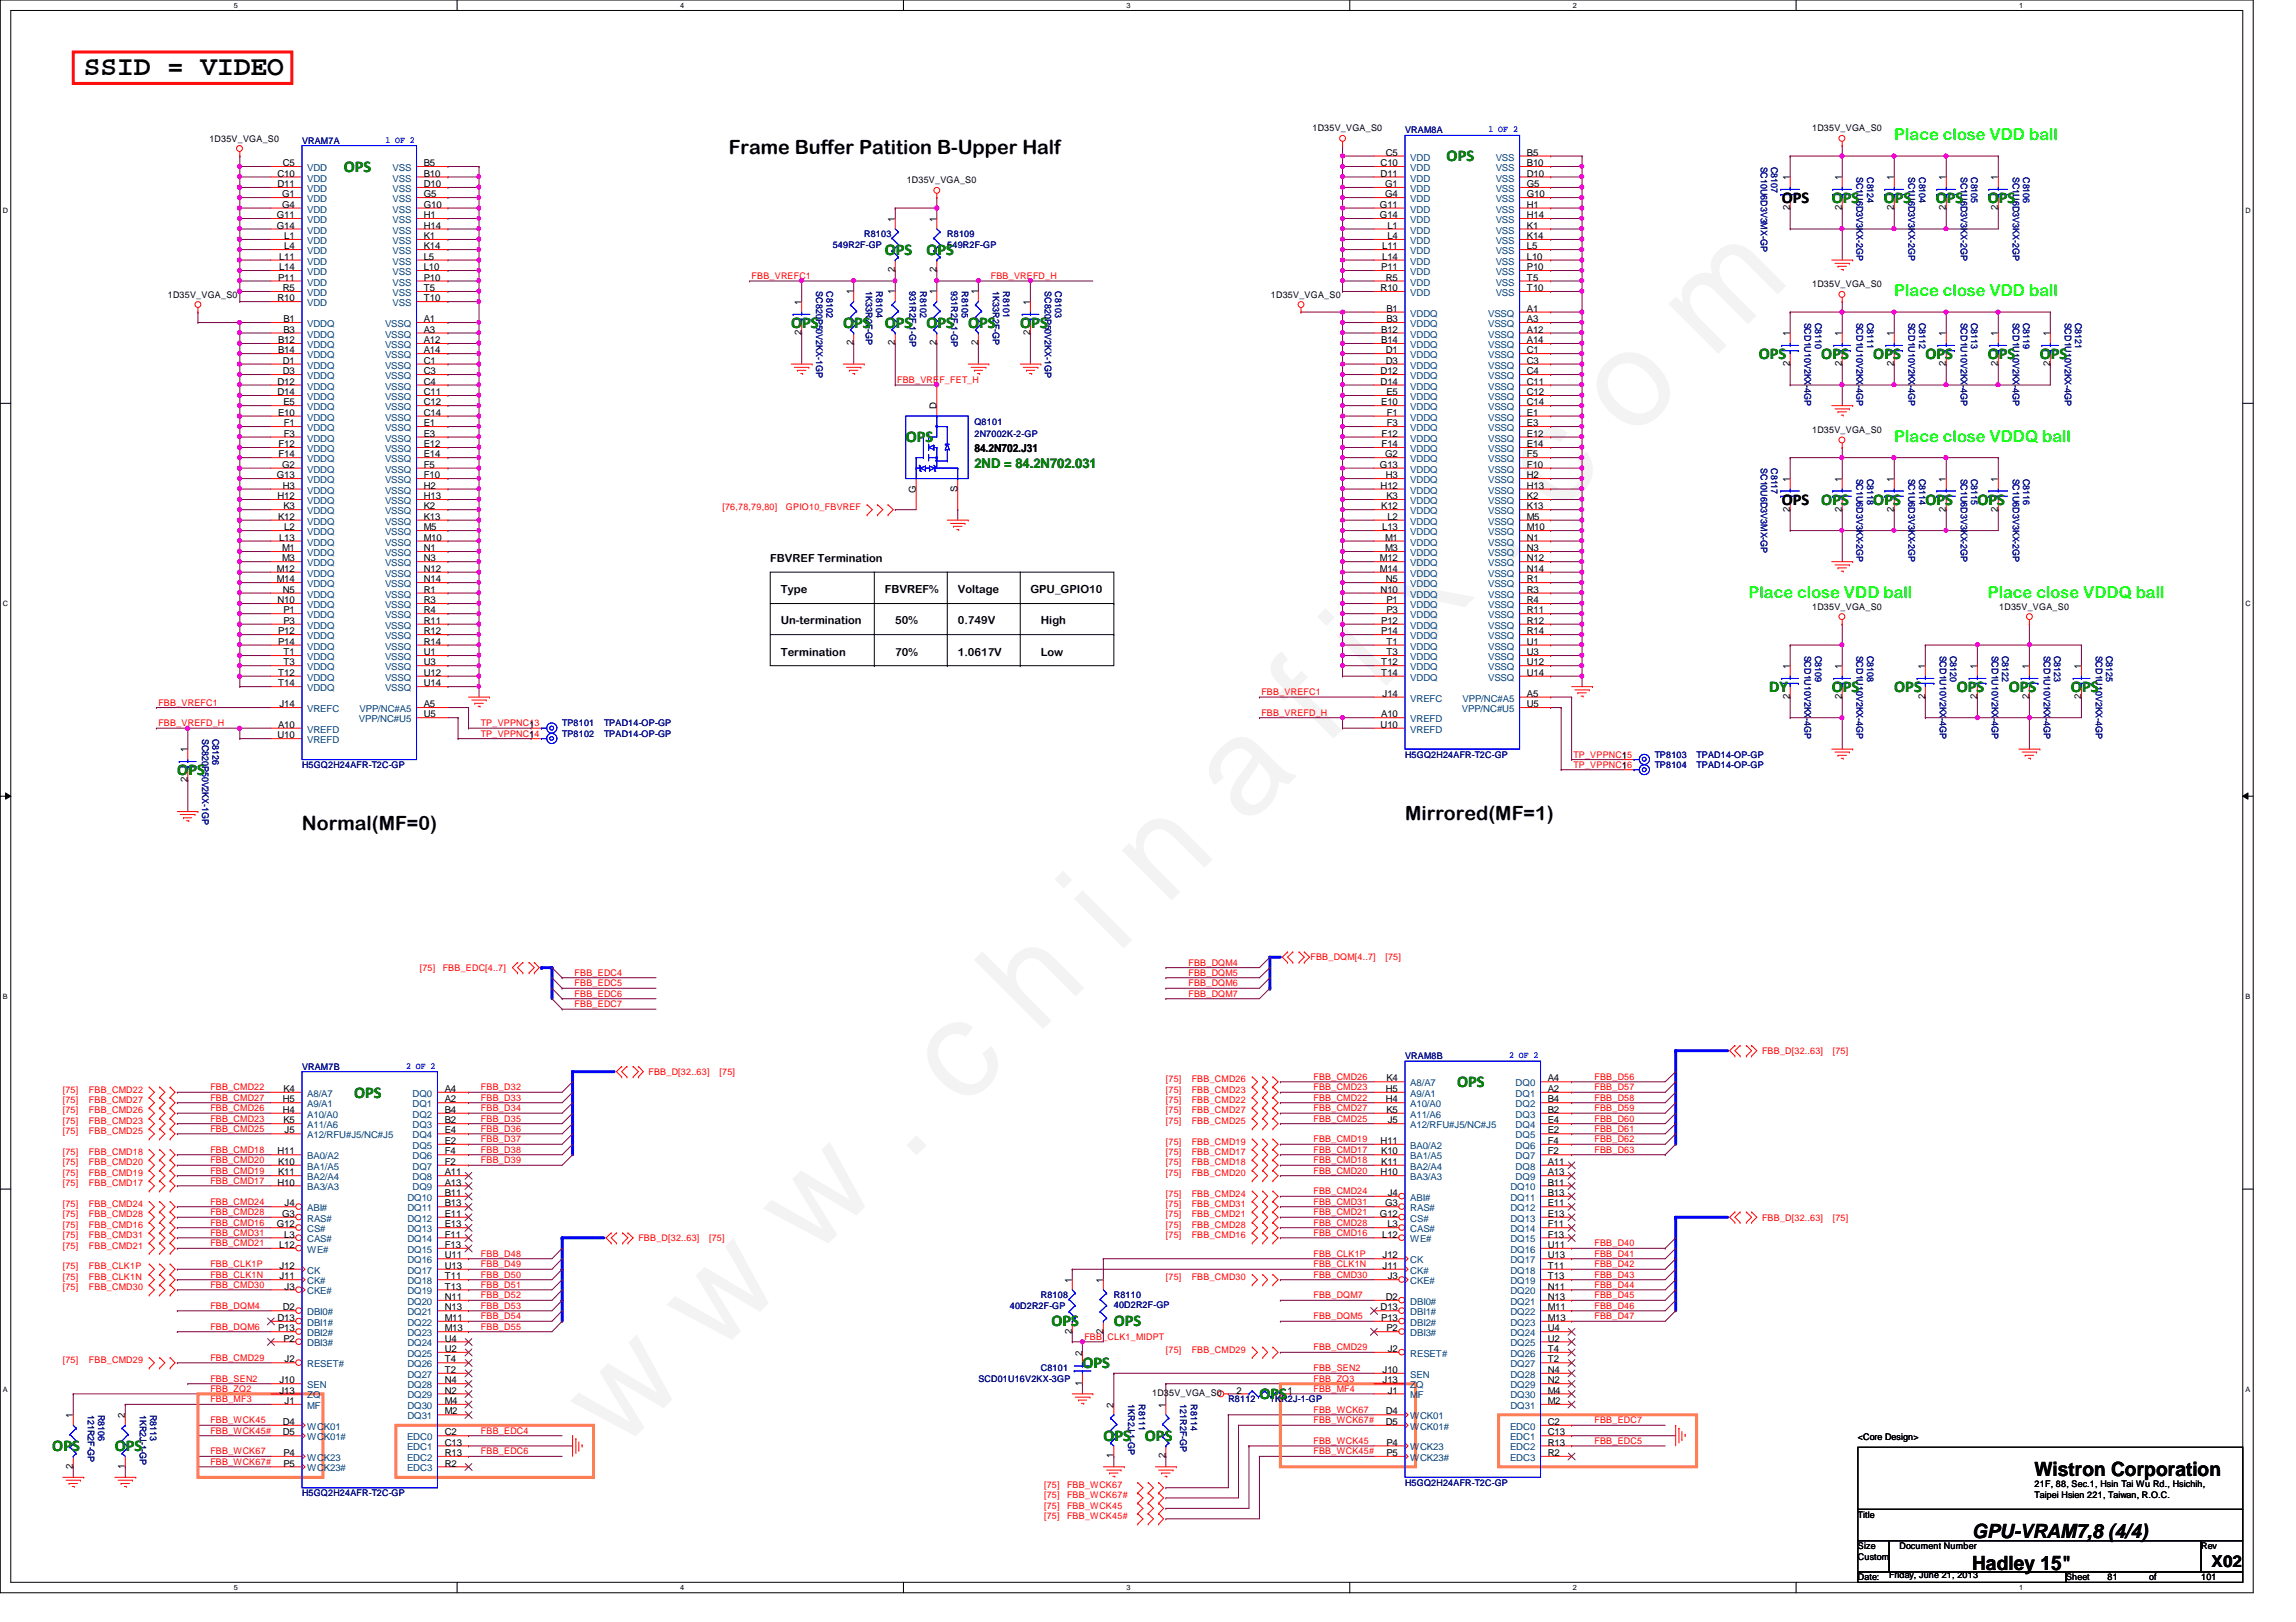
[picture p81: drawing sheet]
<svg xmlns="http://www.w3.org/2000/svg" width="297mm" height="210mm" viewBox="0 0 297 210" stroke-linecap="round" stroke-linejoin="round" font-family="sans-serif">
<defs><g id="words">
<text font-size="17.6" fill="#f0f" x="80.1" y="188" transform="rotate(-45 80.1 188)">w w w . c h i n a f i x . c o m</text>
<text font-size="3.6" x="10.8" y="9.7">SSID = VIDEO</text>
<g font-size="2.5">
<text x="94.3" y="19.9">Frame Buffer Patition B-Upper Half</text>
<text x="39.1" y="107.4">Normal(MF=0)</text>
<text x="181.8" y="106.1">Mirrored(MF=1)</text>
<text x="263.2" y="191">Wistron Corporation</text>
<text x="255.1" y="203.1">Hadley 15&quot;</text>
<text x="255.1" y="199">GPU-VRAM7,8 (4/4)</text>
</g>
<g font-size="2.1" fill="#008000">
<text x="44.5" y="22.2">OPS</text>
<text x="187.2" y="20.9">OPS</text>
<text x="237" y="26.3">OPS</text>
<text x="243.7" y="26.3">OPS</text>
<text x="250.4" y="26.3">OPS</text>
<text x="257.2" y="26.3">OPS</text>
<text x="114.5" y="33">OPS</text>
<text x="119.8" y="33">OPS</text>
<text x="102.4" y="42.4">OPS</text>
<text x="109.1" y="42.4">OPS</text>
<text x="114.5" y="42.4">OPS</text>
<text x="119.8" y="42.4">OPS</text>
<text x="125.3" y="42.4">OPS</text>
<text x="132" y="42.4">OPS</text>
<text x="227.5" y="46.5">OPS</text>
<text x="235.6" y="46.5">OPS</text>
<text x="242.4" y="46.5">OPS</text>
<text x="249.1" y="46.5">OPS</text>
<text x="257.2" y="46.5">OPS</text>
<text x="263.9" y="46.5">OPS</text>
<text x="117.2" y="57.2">OPS</text>
<text x="235.6" y="65.3">OPS</text>
<text x="242.4" y="65.3">OPS</text>
<text x="249.1" y="65.3">OPS</text>
<text x="255.8" y="65.3">OPS</text>
<text x="228.9" y="89.5">DY</text>
<text x="237" y="89.5">OPS</text>
<text x="245.1" y="89.5">OPS</text>
<text x="253.2" y="89.5">OPS</text>
<text x="259.9" y="89.5">OPS</text>
<text x="267.9" y="89.5">OPS</text>
<text x="22.9" y="100.3">OPS</text>
<text x="45.8" y="142">OPS</text>
<text x="188.5" y="140.7">OPS</text>
<text x="136" y="171.7">OPS</text>
<text x="144.1" y="171.7">OPS</text>
<text x="140" y="177">OPS</text>
<text x="162.9" y="181.1">OPS</text>
<text x="6.8" y="187.8">OPS</text>
<text x="14.9" y="187.8">OPS</text>
<text x="142.7" y="186.5">OPS</text>
<text x="148.1" y="186.5">OPS</text>
</g>
<g font-size="2.1" fill="#0f0">
<text x="245.1" y="18.2">Place close VDD ball</text>
<text x="245.1" y="38.4">Place close VDD ball</text>
<text x="245.1" y="57.2">Place close VDDQ ball</text>
<text x="226.2" y="77.4">Place close VDD ball</text>
<text x="257.2" y="77.4">Place close VDDQ ball</text>
</g>
<g font-size="2.1">
<text x="230.5" y="26.3">OPS</text>
<text x="230.5" y="65.3">OPS</text>
<text x="286.1" y="202.7">X02</text>
</g>
<text font-size="1.7" fill="#008000" x="126.1" y="60.6">2ND = 84.2N702.031</text>
<g font-size="1.4">
<text x="126.1" y="58.5">84.2N702.J31</text>
<text x="99.6" y="72.7">FBVREF Termination</text>
<text x="101" y="76.8">Type</text>
<text x="114.5" y="76.8">FBVREF%</text>
<text x="123.9" y="76.8">Voltage</text>
<text x="133.3" y="76.8">GPU_GPIO10</text>
<text x="101" y="80.8">Un-termination</text>
<text x="115.8" y="80.8">50%</text>
<text x="123.9" y="80.8">0.749V</text>
<text x="134.7" y="80.8">High</text>
<text x="101" y="84.8">Termination</text>
<text x="115.8" y="84.8">70%</text>
<text x="123.9" y="84.8">1.0617V</text>
<text x="134.7" y="84.8">Low</text>
</g>
<g font-size="1.2">
<text x="169.8" y="17">1D35V_VGA_S0</text>
<text x="234.4" y="17">1D35V_VGA_S0</text>
<text x="27.1" y="18.3">1D35V_VGA_S0</text>
<text x="35.9" y="22.9">C10</text>
<text x="36.6" y="21.5">C5</text>
<text x="54.8" y="22.9">B10</text>
<text x="54.8" y="21.5">B5</text>
<text x="117.3" y="23.7">1D35V_VGA_S0</text>
<text x="178.6" y="21.5">C10</text>
<text x="178.6" y="22.9">D11</text>
<text x="179.3" y="20.2">C5</text>
<text x="197.5" y="22.9">D10</text>
<text x="197.5" y="21.5">B10</text>
<text x="197.5" y="20.2">B5</text>
<text x="231.6" y="23.3" transform="rotate(-90 231.6 23.3)">1</text>
<text x="238.3" y="23.3" transform="rotate(-90 238.3 23.3)">1</text>
<text x="245" y="23.3" transform="rotate(-90 245 23.3)">1</text>
<text x="251.8" y="23.3" transform="rotate(-90 251.8 23.3)">1</text>
<text x="258.5" y="23.3" transform="rotate(-90 258.5 23.3)">1</text>
<text x="35.8" y="28.2">G11</text>
<text x="35.8" y="29.6">G14</text>
<text x="35.9" y="24.2">D11</text>
<text x="36.5" y="25.5">G1</text>
<text x="36.5" y="26.9">G4</text>
<text x="54.8" y="29.6">H14</text>
<text x="54.8" y="28.2">H1</text>
<text x="54.8" y="26.9">G10</text>
<text x="54.8" y="25.5">G5</text>
<text x="54.8" y="24.2">D10</text>
<text x="115.8" y="28.7" transform="rotate(-90 115.8 28.7)">1</text>
<text x="121.2" y="28.7" transform="rotate(-90 121.2 28.7)">1</text>
<text x="178.5" y="26.9">G11</text>
<text x="178.5" y="28.2">G14</text>
<text x="179.2" y="24.2">G1</text>
<text x="179.2" y="25.5">G4</text>
<text x="179.5" y="29.6">L1</text>
<text x="197.5" y="29.6">K1</text>
<text x="197.5" y="28.2">H14</text>
<text x="197.5" y="26.9">H1</text>
<text x="197.5" y="25.5">G10</text>
<text x="197.5" y="24.2">G5</text>
<text x="231.6" y="27.2" transform="rotate(-90 231.6 27.2)">2</text>
<text x="238.3" y="27.2" transform="rotate(-90 238.3 27.2)">2</text>
<text x="245" y="27.2" transform="rotate(-90 245 27.2)">2</text>
<text x="251.8" y="27.2" transform="rotate(-90 251.8 27.2)">2</text>
<text x="258.5" y="27.2" transform="rotate(-90 258.5 27.2)">2</text>
<text x="36.1" y="33.6">L11</text>
<text x="36.1" y="35">L14</text>
<text x="36.8" y="30.9">L1</text>
<text x="36.8" y="32.3">L4</text>
<text x="54.8" y="35">L10</text>
<text x="54.8" y="33.6">L5</text>
<text x="54.8" y="32.3">K14</text>
<text x="54.8" y="30.9">K1</text>
<text x="115.8" y="35.3" transform="rotate(-90 115.8 35.3)">2</text>
<text x="121.2" y="35.3" transform="rotate(-90 121.2 35.3)">2</text>
<text x="178.7" y="35">P11</text>
<text x="178.8" y="32.3">L11</text>
<text x="178.8" y="33.6">L14</text>
<text x="179.5" y="30.9">L4</text>
<text x="197.5" y="35">P10</text>
<text x="197.5" y="33.6">L10</text>
<text x="197.5" y="32.3">L5</text>
<text x="197.5" y="30.9">K14</text>
<text x="21.7" y="38.5">1D35V_VGA_S0</text>
<text x="35.9" y="39">R10</text>
<text x="36" y="36.3">P11</text>
<text x="36.6" y="37.7">R5</text>
<text x="36.7" y="41.7">B1</text>
<text x="54.8" y="41.7">A1</text>
<text x="54.8" y="39">T10</text>
<text x="54.8" y="37.7">T5</text>
<text x="54.8" y="36.3">P10</text>
<text x="103.7" y="39.5" transform="rotate(-90 103.7 39.5)">1</text>
<text x="110.4" y="38.1" transform="rotate(-90 110.4 38.1)">1</text>
<text x="115.8" y="38.1" transform="rotate(-90 115.8 38.1)">1</text>
<text x="121.2" y="38.1" transform="rotate(-90 121.2 38.1)">1</text>
<text x="126.5" y="38.1" transform="rotate(-90 126.5 38.1)">1</text>
<text x="133.3" y="39.5" transform="rotate(-90 133.3 39.5)">1</text>
<text x="164.4" y="38.5">1D35V_VGA_S0</text>
<text x="178.6" y="37.7">R10</text>
<text x="179.3" y="36.3">R5</text>
<text x="179.4" y="40.3">B1</text>
<text x="179.4" y="41.7">B3</text>
<text x="197.5" y="41.7">A3</text>
<text x="197.5" y="40.3">A1</text>
<text x="197.5" y="37.7">T10</text>
<text x="197.5" y="36.3">T5</text>
<text x="234.4" y="37.2">1D35V_VGA_S0</text>
<text x="36" y="44.4">B12</text>
<text x="36" y="45.7">B14</text>
<text x="36.6" y="47.1">D1</text>
<text x="36.7" y="43.1">B3</text>
<text x="54.8" y="47.1">C1</text>
<text x="54.8" y="45.7">A14</text>
<text x="54.8" y="44.4">A12</text>
<text x="54.8" y="43.1">A3</text>
<text x="103.7" y="43.3" transform="rotate(-90 103.7 43.3)">2</text>
<text x="110.4" y="44.7" transform="rotate(-90 110.4 44.7)">2</text>
<text x="115.8" y="44.7" transform="rotate(-90 115.8 44.7)">2</text>
<text x="121.2" y="44.7" transform="rotate(-90 121.2 44.7)">2</text>
<text x="126.5" y="44.7" transform="rotate(-90 126.5 44.7)">2</text>
<text x="133.3" y="43.3" transform="rotate(-90 133.3 43.3)">2</text>
<text x="178.7" y="43.1">B12</text>
<text x="178.7" y="44.4">B14</text>
<text x="179.3" y="45.7">D1</text>
<text x="179.3" y="47.1">D3</text>
<text x="197.5" y="47.1">C3</text>
<text x="197.5" y="45.7">C1</text>
<text x="197.5" y="44.4">A14</text>
<text x="197.5" y="43.1">A12</text>
<text x="231.6" y="47.4" transform="rotate(-90 231.6 47.4)">2</text>
<text x="231.6" y="43.5" transform="rotate(-90 231.6 43.5)">1</text>
<text x="238.3" y="47.4" transform="rotate(-90 238.3 47.4)">2</text>
<text x="238.3" y="43.5" transform="rotate(-90 238.3 43.5)">1</text>
<text x="245" y="47.4" transform="rotate(-90 245 47.4)">2</text>
<text x="245" y="43.5" transform="rotate(-90 245 43.5)">1</text>
<text x="251.8" y="47.4" transform="rotate(-90 251.8 47.4)">2</text>
<text x="251.8" y="43.5" transform="rotate(-90 251.8 43.5)">1</text>
<text x="258.5" y="47.4" transform="rotate(-90 258.5 47.4)">2</text>
<text x="258.5" y="43.5" transform="rotate(-90 258.5 43.5)">1</text>
<text x="265.2" y="47.4" transform="rotate(-90 265.2 47.4)">2</text>
<text x="265.2" y="43.5" transform="rotate(-90 265.2 43.5)">1</text>
<text x="35.9" y="49.8">D12</text>
<text x="35.9" y="51.1">D14</text>
<text x="36" y="53.8">E10</text>
<text x="36.6" y="48.4">D3</text>
<text x="36.7" y="52.5">E5</text>
<text x="54.8" y="53.8">C14</text>
<text x="54.8" y="52.5">C12</text>
<text x="54.8" y="51.1">C11</text>
<text x="54.8" y="49.8">C4</text>
<text x="54.8" y="48.4">C3</text>
<text x="121.2" y="52.9" transform="rotate(-90 121.2 52.9)">D</text>
<text x="178.6" y="48.4">D12</text>
<text x="178.6" y="49.8">D14</text>
<text x="178.7" y="52.5">E10</text>
<text x="179.4" y="51.1">E5</text>
<text x="179.4" y="53.8">F1</text>
<text x="197.5" y="53.8">E1</text>
<text x="197.5" y="52.5">C14</text>
<text x="197.5" y="51.1">C12</text>
<text x="197.5" y="49.8">C11</text>
<text x="197.5" y="48.4">C4</text>
<text x="36" y="57.9">F12</text>
<text x="36" y="59.2">F14</text>
<text x="36.7" y="55.2">F1</text>
<text x="36.7" y="56.5">F3</text>
<text x="54.8" y="59.2">E14</text>
<text x="54.8" y="57.9">E12</text>
<text x="54.8" y="56.5">E3</text>
<text x="54.8" y="55.2">E1</text>
<text x="178.7" y="56.5">F12</text>
<text x="178.7" y="57.9">F14</text>
<text x="179.2" y="59.2">G2</text>
<text x="179.4" y="55.2">F3</text>
<text x="197.5" y="59.2">F5</text>
<text x="197.5" y="57.9">E14</text>
<text x="197.5" y="56.5">E12</text>
<text x="197.5" y="55.2">E3</text>
<text x="234.4" y="56">1D35V_VGA_S0</text>
<text x="35.8" y="61.9">G13</text>
<text x="35.9" y="64.6">H12</text>
<text x="36.5" y="60.5">G2</text>
<text x="36.6" y="63.2">H3</text>
<text x="36.7" y="65.9">K3</text>
<text x="54.8" y="65.9">K2</text>
<text x="54.8" y="64.6">H13</text>
<text x="54.8" y="63.2">H2</text>
<text x="54.8" y="61.9">F10</text>
<text x="54.8" y="60.5">F5</text>
<text x="118.5" y="63.8" transform="rotate(-90 118.5 63.8)">G</text>
<text x="123.9" y="63.7" transform="rotate(-90 123.9 63.7)">S</text>
<text x="178.5" y="60.5">G13</text>
<text x="178.6" y="63.2">H12</text>
<text x="178.7" y="65.9">K12</text>
<text x="179.3" y="61.9">H3</text>
<text x="179.4" y="64.6">K3</text>
<text x="197.5" y="65.9">K13</text>
<text x="197.5" y="64.6">K2</text>
<text x="197.5" y="63.2">H13</text>
<text x="197.5" y="61.9">H2</text>
<text x="197.5" y="60.5">F10</text>
<text x="231.6" y="62.4" transform="rotate(-90 231.6 62.4)">1</text>
<text x="238.3" y="62.4" transform="rotate(-90 238.3 62.4)">1</text>
<text x="245" y="62.4" transform="rotate(-90 245 62.4)">1</text>
<text x="251.8" y="62.4" transform="rotate(-90 251.8 62.4)">1</text>
<text x="258.5" y="62.4" transform="rotate(-90 258.5 62.4)">1</text>
<text x="36" y="67.3">K12</text>
<text x="36.1" y="70">L13</text>
<text x="36.5" y="71.3">M1</text>
<text x="36.8" y="68.6">L2</text>
<text x="54.8" y="71.3">N1</text>
<text x="54.8" y="70">M10</text>
<text x="54.8" y="68.6">M5</text>
<text x="54.8" y="67.3">K13</text>
<text x="178.8" y="68.6">L13</text>
<text x="179.2" y="70">M1</text>
<text x="179.2" y="71.3">M3</text>
<text x="179.5" y="67.3">L2</text>
<text x="197.5" y="71.3">N3</text>
<text x="197.5" y="70">N1</text>
<text x="197.5" y="68.6">M10</text>
<text x="197.5" y="67.3">M5</text>
<text x="231.6" y="66.3" transform="rotate(-90 231.6 66.3)">2</text>
<text x="238.3" y="66.3" transform="rotate(-90 238.3 66.3)">2</text>
<text x="245" y="66.3" transform="rotate(-90 245 66.3)">2</text>
<text x="251.8" y="66.3" transform="rotate(-90 251.8 66.3)">2</text>
<text x="258.5" y="66.3" transform="rotate(-90 258.5 66.3)">2</text>
<text x="35.8" y="74">M12</text>
<text x="35.8" y="75.4">M14</text>
<text x="36.5" y="72.6">M3</text>
<text x="36.6" y="76.7">N5</text>
<text x="54.8" y="76.7">R1</text>
<text x="54.8" y="75.4">N14</text>
<text x="54.8" y="74">N12</text>
<text x="54.8" y="72.6">N3</text>
<text x="178.5" y="72.6">M12</text>
<text x="178.5" y="74">M14</text>
<text x="178.6" y="76.7">N10</text>
<text x="179.3" y="75.4">N5</text>
<text x="197.5" y="76.7">R3</text>
<text x="197.5" y="75.4">R1</text>
<text x="197.5" y="74">N14</text>
<text x="197.5" y="72.6">N12</text>
<text x="35.9" y="78.1">N10</text>
<text x="36" y="82.1">P12</text>
<text x="36" y="83.4">P14</text>
<text x="36.7" y="79.4">P1</text>
<text x="36.7" y="80.7">P3</text>
<text x="54.8" y="83.4">R14</text>
<text x="54.8" y="82.1">R12</text>
<text x="54.8" y="80.7">R11</text>
<text x="54.8" y="79.4">R4</text>
<text x="54.8" y="78.1">R3</text>
<text x="178.7" y="80.7">P12</text>
<text x="178.7" y="82.1">P14</text>
<text x="179.4" y="78.1">P1</text>
<text x="179.4" y="79.4">P3</text>
<text x="179.4" y="83.4">T1</text>
<text x="197.5" y="83.4">U1</text>
<text x="197.5" y="82.1">R14</text>
<text x="197.5" y="80.7">R12</text>
<text x="197.5" y="79.4">R11</text>
<text x="197.5" y="78.1">R4</text>
<text x="234.4" y="78.9">1D35V_VGA_S0</text>
<text x="258.7" y="78.9">1D35V_VGA_S0</text>
<text x="36" y="87.5">T12</text>
<text x="36" y="88.8">T14</text>
<text x="36.7" y="84.8">T1</text>
<text x="36.7" y="86.1">T3</text>
<text x="54.8" y="88.8">U14</text>
<text x="54.8" y="87.5">U12</text>
<text x="54.8" y="86.1">U3</text>
<text x="54.8" y="84.8">U1</text>
<text x="178.7" y="86.1">T12</text>
<text x="178.7" y="87.5">T14</text>
<text x="179.4" y="84.8">T3</text>
<text x="197.5" y="87.5">U14</text>
<text x="197.5" y="86.1">U12</text>
<text x="197.5" y="84.8">U3</text>
<text x="231.6" y="86.6" transform="rotate(-90 231.6 86.6)">1</text>
<text x="238.3" y="86.6" transform="rotate(-90 238.3 86.6)">1</text>
<text x="249" y="86.6" transform="rotate(-90 249 86.6)">1</text>
<text x="255.8" y="86.6" transform="rotate(-90 255.8 86.6)">1</text>
<text x="262.5" y="86.6" transform="rotate(-90 262.5 86.6)">1</text>
<text x="269.2" y="86.6" transform="rotate(-90 269.2 86.6)">1</text>
<text x="35.9" y="95.5">U10</text>
<text x="36" y="94.2">A10</text>
<text x="36.1" y="91.5">J14</text>
<text x="54.8" y="92.8">U5</text>
<text x="54.8" y="91.5">A5</text>
<text x="68.4" y="94.2">1</text>
<text x="68.4" y="95.5">1</text>
<text x="178.6" y="94.2">U10</text>
<text x="178.7" y="92.8">A10</text>
<text x="178.9" y="90.2">J14</text>
<text x="197.5" y="90.2">A5</text>
<text x="197.5" y="91.5">U5</text>
<text x="231.6" y="90.5" transform="rotate(-90 231.6 90.5)">2</text>
<text x="238.3" y="90.5" transform="rotate(-90 238.3 90.5)">2</text>
<text x="249" y="90.5" transform="rotate(-90 249 90.5)">2</text>
<text x="255.8" y="90.5" transform="rotate(-90 255.8 90.5)">2</text>
<text x="262.5" y="90.5" transform="rotate(-90 262.5 90.5)">2</text>
<text x="269.2" y="90.5" transform="rotate(-90 269.2 90.5)">2</text>
<text x="24.3" y="101.2" transform="rotate(-90 24.3 101.2)">2</text>
<text x="24.3" y="97.4" transform="rotate(-90 24.3 97.4)">1</text>
<text x="209.8" y="98.3">1</text>
<text x="209.8" y="99.6">1</text>
<text x="36.6" y="142.7">H5</text>
<text x="36.7" y="141.3">K4</text>
<text x="57.5" y="141.3">A4</text>
<text x="57.5" y="142.7">A2</text>
<text x="179.3" y="142.7">H4</text>
<text x="179.3" y="141.3">H5</text>
<text x="179.4" y="140">K4</text>
<text x="200.2" y="140">A4</text>
<text x="200.2" y="141.3">A2</text>
<text x="200.2" y="142.7">B4</text>
<text x="35.9" y="149.4">H11</text>
<text x="36.6" y="144">H4</text>
<text x="36.7" y="145.4">K5</text>
<text x="36.8" y="146.7">J5</text>
<text x="57.5" y="144">B4</text>
<text x="57.5" y="145.4">B2</text>
<text x="57.5" y="146.7">E4</text>
<text x="57.5" y="148">E2</text>
<text x="57.5" y="149.4">F4</text>
<text x="178.6" y="148">H11</text>
<text x="178.7" y="149.4">K10</text>
<text x="179.4" y="144">K5</text>
<text x="179.5" y="145.4">J5</text>
<text x="200.2" y="144">B2</text>
<text x="200.2" y="145.4">E4</text>
<text x="200.2" y="146.7">E2</text>
<text x="200.2" y="148">F4</text>
<text x="200.2" y="149.4">F2</text>
<text x="35.9" y="153.4">H10</text>
<text x="36" y="150.7">K10</text>
<text x="36" y="152.1">K11</text>
<text x="57.5" y="150.7">F2</text>
<text x="57.5" y="152.1">A11</text>
<text x="57.5" y="153.4">A13</text>
<text x="57.5" y="154.8">B11</text>
<text x="178.6" y="152.1">H10</text>
<text x="178.7" y="150.7">K11</text>
<text x="179.5" y="154.8">J4</text>
<text x="200.2" y="153.4">B11</text>
<text x="200.2" y="154.8">B13</text>
<text x="200.2" y="150.7">A11</text>
<text x="200.2" y="152.1">A13</text>
<text x="35.8" y="158.8">G12</text>
<text x="36.1" y="161.5">L12</text>
<text x="36.5" y="157.5">G3</text>
<text x="36.8" y="160.1">L3</text>
<text x="36.8" y="156.1">J4</text>
<text x="57.5" y="156.1">B13</text>
<text x="57.5" y="157.5">E11</text>
<text x="57.5" y="158.8">E13</text>
<text x="57.5" y="160.1">F11</text>
<text x="57.5" y="161.5">F13</text>
<text x="178.5" y="157.5">G12</text>
<text x="178.8" y="160.1">L12</text>
<text x="179.2" y="156.1">G3</text>
<text x="179.5" y="158.8">L3</text>
<text x="200.2" y="156.1">E11</text>
<text x="200.2" y="157.5">E13</text>
<text x="200.2" y="158.8">F11</text>
<text x="200.2" y="160.1">F13</text>
<text x="200.2" y="161.5">U11</text>
<text x="36.1" y="165.6">J11</text>
<text x="36.1" y="164.2">J12</text>
<text x="36.8" y="166.9">J3</text>
<text x="57.5" y="162.9">U11</text>
<text x="57.5" y="164.2">U13</text>
<text x="57.5" y="165.6">T11</text>
<text x="57.5" y="166.9">T13</text>
<text x="138.7" y="166" transform="rotate(-90 138.7 166)">1</text>
<text x="142.7" y="166" transform="rotate(-90 142.7 166)">1</text>
<text x="178.9" y="164.2">J11</text>
<text x="178.9" y="162.9">J12</text>
<text x="179.5" y="165.6">J3</text>
<text x="200.2" y="162.9">U13</text>
<text x="200.2" y="164.2">T11</text>
<text x="200.2" y="165.6">T13</text>
<text x="200.2" y="166.9">N11</text>
<text x="35.9" y="170.9">D13</text>
<text x="36" y="172.3">P13</text>
<text x="36.6" y="169.6">D2</text>
<text x="36.7" y="173.6">P2</text>
<text x="57.5" y="168.2">N11</text>
<text x="57.5" y="169.6">N13</text>
<text x="57.5" y="170.9">M11</text>
<text x="57.5" y="172.3">M13</text>
<text x="57.5" y="173.6">U4</text>
<text x="138.7" y="172.6" transform="rotate(-90 138.7 172.6)">2</text>
<text x="142.7" y="172.6" transform="rotate(-90 142.7 172.6)">2</text>
<text x="178.6" y="169.6">D13</text>
<text x="178.7" y="170.9">P13</text>
<text x="179.3" y="168.2">D2</text>
<text x="179.4" y="172.3">P2</text>
<text x="200.2" y="168.2">N13</text>
<text x="200.2" y="169.6">M11</text>
<text x="200.2" y="170.9">M13</text>
<text x="200.2" y="172.3">U4</text>
<text x="200.2" y="173.6">U2</text>
<text x="36.1" y="179">J10</text>
<text x="36.8" y="176.3">J2</text>
<text x="57.5" y="175">U2</text>
<text x="57.5" y="176.3">T4</text>
<text x="57.5" y="177.7">T2</text>
<text x="57.5" y="179">N4</text>
<text x="140" y="179.3" transform="rotate(-90 140 179.3)">1</text>
<text x="140" y="175.4" transform="rotate(-90 140 175.4)">2</text>
<text x="178.9" y="179">J13</text>
<text x="178.9" y="177.7">J10</text>
<text x="179.5" y="175">J2</text>
<text x="200.2" y="175">T4</text>
<text x="200.2" y="176.3">T2</text>
<text x="200.2" y="177.7">N4</text>
<text x="200.2" y="179">N2</text>
<text x="9.4" y="183.5" transform="rotate(-90 9.4 183.5)">1</text>
<text x="16.2" y="183.5" transform="rotate(-90 16.2 183.5)">2</text>
<text x="36.1" y="180.3">J13</text>
<text x="36.6" y="184.4">D4</text>
<text x="36.6" y="185.8">D5</text>
<text x="36.8" y="181.7">J1</text>
<text x="57.5" y="180.3">N2</text>
<text x="57.5" y="181.7">M4</text>
<text x="57.5" y="183">M2</text>
<text x="57.5" y="185.8">C2</text>
<text x="144.1" y="182.2" transform="rotate(-90 144.1 182.2)">2</text>
<text x="149.1" y="180.7">1D35V_VGA_S0</text>
<text x="150.8" y="182.2" transform="rotate(-90 150.8 182.2)">1</text>
<text x="160" y="180.3">2</text>
<text x="166.6" y="180.3">1</text>
<text x="179.3" y="183">D4</text>
<text x="179.3" y="184.4">D5</text>
<text x="179.5" y="180.3">J1</text>
<text x="200.2" y="180.3">M4</text>
<text x="200.2" y="181.7">M2</text>
<text x="200.2" y="184.4">C2</text>
<text x="200.2" y="185.8">C13</text>
<text x="9.4" y="190.1" transform="rotate(-90 9.4 190.1)">2</text>
<text x="16.2" y="190.1" transform="rotate(-90 16.2 190.1)">1</text>
<text x="36.7" y="188.4">P4</text>
<text x="36.7" y="189.8">P5</text>
<text x="57.5" y="187.1">C13</text>
<text x="57.5" y="188.4">R13</text>
<text x="57.5" y="189.8">R2</text>
<text x="144.1" y="188.7" transform="rotate(-90 144.1 188.7)">1</text>
<text x="150.8" y="188.7" transform="rotate(-90 150.8 188.7)">2</text>
<text x="179.4" y="187.1">P4</text>
<text x="179.4" y="188.4">P5</text>
<text x="200.2" y="187.1">R13</text>
<text x="200.2" y="188.4">R2</text>
<text x="240.4" y="186.4">&lt;Core Design&gt;</text>
<text x="240.4" y="196.4">Title</text>
<text x="263.2" y="192.4">21F, 88, Sec.1, Hsin Tai Wu Rd., Hsichih,</text>
<text x="263.2" y="193.8">Taipei Hsien 221, Taiwan, R.O.C.</text>
<text x="240.4" y="200.5">Size</text>
<text x="240.4" y="201.8">Custom</text>
<text x="245.7" y="200.5">Document Number</text>
<text x="284.8" y="200.5">Rev</text>
<text x="240.4" y="204.5">Date:</text>
<text x="244.4" y="204.3">Friday, June 21, 2013</text>
<text x="267.3" y="204.5">Sheet</text>
<text x="272.7" y="204.5">81</text>
<text x="278" y="204.5">of</text>
<text x="284.8" y="204.5">101</text>
</g>
<g font-size="1.2" fill="#000080">
<text x="181.8" y="17.3">VRAM8A</text>
<text x="39.1" y="18.6">VRAM7A</text>
<text x="227.8" y="21.5" transform="rotate(90 227.8 21.5)">SC10U6D3V3MX-GP</text>
<text x="229.1" y="21.5" transform="rotate(90 229.1 21.5)">C8107</text>
<text x="240.2" y="22.9" transform="rotate(90 240.2 22.9)">SC1U6D3V3KX-2GP</text>
<text x="241.6" y="22.9" transform="rotate(90 241.6 22.9)">C8124</text>
<text x="246.9" y="22.9" transform="rotate(90 246.9 22.9)">SC1U6D3V3KX-2GP</text>
<text x="248.3" y="22.9" transform="rotate(90 248.3 22.9)">C8104</text>
<text x="253.7" y="22.9" transform="rotate(90 253.7 22.9)">SC1U6D3V3KX-2GP</text>
<text x="255" y="22.9" transform="rotate(90 255 22.9)">C8105</text>
<text x="260.4" y="22.9" transform="rotate(90 260.4 22.9)">SC1U6D3V3KX-2GP</text>
<text x="261.7" y="22.9" transform="rotate(90 261.7 22.9)">C8106</text>
<text x="107.7" y="32.1">549R2F-GP</text>
<text x="111.8" y="30.7">R8103</text>
<text x="122.6" y="30.7">R8109</text>
<text x="122.6" y="32.1">549R2F-GP</text>
<text x="105.6" y="37.7" transform="rotate(90 105.6 37.7)">SC820P50V2KX-1GP</text>
<text x="106.9" y="37.7" transform="rotate(90 106.9 37.7)">C8102</text>
<text x="112" y="37.7" transform="rotate(90 112 37.7)">1K33R2F-GP</text>
<text x="113.4" y="37.7" transform="rotate(90 113.4 37.7)">R8104</text>
<text x="117.7" y="37.7" transform="rotate(90 117.7 37.7)">931R2F-1-GP</text>
<text x="119" y="37.7" transform="rotate(90 119 37.7)">R8102</text>
<text x="123.1" y="37.7" transform="rotate(90 123.1 37.7)">931R2F-1-GP</text>
<text x="124.4" y="37.7" transform="rotate(90 124.4 37.7)">R8105</text>
<text x="128.4" y="37.7" transform="rotate(90 128.4 37.7)">1K33R2F-GP</text>
<text x="129.8" y="37.7" transform="rotate(90 129.8 37.7)">R8101</text>
<text x="135.2" y="37.7" transform="rotate(90 135.2 37.7)">SC820P50V2KX-1GP</text>
<text x="136.5" y="37.7" transform="rotate(90 136.5 37.7)">C8103</text>
<text x="233.5" y="41.7" transform="rotate(90 233.5 41.7)">SCD1U10V2KX-4GP</text>
<text x="234.8" y="41.7" transform="rotate(90 234.8 41.7)">C8110</text>
<text x="240.2" y="41.7" transform="rotate(90 240.2 41.7)">SCD1U10V2KX-4GP</text>
<text x="241.6" y="41.7" transform="rotate(90 241.6 41.7)">C8111</text>
<text x="246.9" y="41.7" transform="rotate(90 246.9 41.7)">SCD1U10V2KX-4GP</text>
<text x="248.3" y="41.7" transform="rotate(90 248.3 41.7)">C8112</text>
<text x="253.7" y="41.7" transform="rotate(90 253.7 41.7)">SCD1U10V2KX-4GP</text>
<text x="255" y="41.7" transform="rotate(90 255 41.7)">C8113</text>
<text x="260.4" y="41.7" transform="rotate(90 260.4 41.7)">SCD1U10V2KX-4GP</text>
<text x="261.7" y="41.7" transform="rotate(90 261.7 41.7)">C8119</text>
<text x="267.1" y="41.7" transform="rotate(90 267.1 41.7)">SCD1U10V2KX-4GP</text>
<text x="268.5" y="41.7" transform="rotate(90 268.5 41.7)">C8121</text>
<text x="126.1" y="54.9">Q8101</text>
<text x="126.1" y="56.6">2N7002K-2-GP</text>
<text x="227.8" y="60.6" transform="rotate(90 227.8 60.6)">SC10U6D3V3MX-GP</text>
<text x="229.1" y="60.6" transform="rotate(90 229.1 60.6)">C8117</text>
<text x="240.2" y="61.9" transform="rotate(90 240.2 61.9)">SC1U6D3V3KX-2GP</text>
<text x="241.6" y="61.9" transform="rotate(90 241.6 61.9)">C8118</text>
<text x="246.9" y="61.9" transform="rotate(90 246.9 61.9)">SC1U6D3V3KX-2GP</text>
<text x="248.3" y="61.9" transform="rotate(90 248.3 61.9)">C8114</text>
<text x="253.7" y="61.9" transform="rotate(90 253.7 61.9)">SC1U6D3V3KX-2GP</text>
<text x="255" y="61.9" transform="rotate(90 255 61.9)">C8115</text>
<text x="260.4" y="61.9" transform="rotate(90 260.4 61.9)">SC1U6D3V3KX-2GP</text>
<text x="261.7" y="61.9" transform="rotate(90 261.7 61.9)">C8116</text>
<text x="233.5" y="84.8" transform="rotate(90 233.5 84.8)">SCD1U10V2KX-4GP</text>
<text x="234.8" y="84.8" transform="rotate(90 234.8 84.8)">C8109</text>
<text x="240.2" y="84.8" transform="rotate(90 240.2 84.8)">SCD1U10V2KX-4GP</text>
<text x="241.6" y="84.8" transform="rotate(90 241.6 84.8)">C8108</text>
<text x="250.9" y="84.8" transform="rotate(90 250.9 84.8)">SCD1U10V2KX-4GP</text>
<text x="252.3" y="84.8" transform="rotate(90 252.3 84.8)">C8120</text>
<text x="257.7" y="84.8" transform="rotate(90 257.7 84.8)">SCD1U10V2KX-4GP</text>
<text x="259" y="84.8" transform="rotate(90 259 84.8)">C8122</text>
<text x="264.4" y="84.8" transform="rotate(90 264.4 84.8)">SCD1U10V2KX-4GP</text>
<text x="265.8" y="84.8" transform="rotate(90 265.8 84.8)">C8123</text>
<text x="271.1" y="84.8" transform="rotate(90 271.1 84.8)">SCD1U10V2KX-4GP</text>
<text x="272.5" y="84.8" transform="rotate(90 272.5 84.8)">C8125</text>
<text x="26.2" y="95.6" transform="rotate(90 26.2 95.6)">SC820P50V2KX-1GP</text>
<text x="27.5" y="95.6" transform="rotate(90 27.5 95.6)">C8126</text>
<text x="72.7" y="94">TP8101</text>
<text x="72.7" y="95.3">TP8102</text>
<text x="78.1" y="94">TPAD14-OP-GP</text>
<text x="78.1" y="95.3">TPAD14-OP-GP</text>
<text x="39.1" y="99.4">H5GQ2H24AFR-T2C-GP</text>
<text x="181.8" y="98">H5GQ2H24AFR-T2C-GP</text>
<text x="214.1" y="98">TP8103</text>
<text x="214.1" y="99.4">TP8104</text>
<text x="219.5" y="98">TPAD14-OP-GP</text>
<text x="219.5" y="99.4">TPAD14-OP-GP</text>
<text x="181.8" y="137.1">VRAM8B</text>
<text x="39.1" y="138.4">VRAM7B</text>
<text x="130.6" y="169.4">40D2R2F-GP</text>
<text x="134.7" y="168">R8108</text>
<text x="144.1" y="168">R8110</text>
<text x="144.1" y="169.2">40D2R2F-GP</text>
<text x="126.6" y="178.8">SCD01U16V2KX-3GP</text>
<text x="134.7" y="177.5">C8101</text>
<text x="11.3" y="183.1" transform="rotate(90 11.3 183.1)">121R2F-GP</text>
<text x="12.7" y="183.1" transform="rotate(90 12.7 183.1)">R8106</text>
<text x="18.1" y="183.1" transform="rotate(90 18.1 183.1)">1KR2J-1-GP</text>
<text x="19.4" y="183.1" transform="rotate(90 19.4 183.1)">R8113</text>
<text x="146" y="181.7" transform="rotate(90 146 181.7)">1KR2J-1-GP</text>
<text x="147.3" y="181.7" transform="rotate(90 147.3 181.7)">R8111</text>
<text x="152.7" y="181.7" transform="rotate(90 152.7 181.7)">121R2F-GP</text>
<text x="154" y="181.7" transform="rotate(90 154 181.7)">R8114</text>
<text x="158.9" y="181.5">R8112</text>
<text x="164.3" y="181.5">1KR2J-1-GP</text>
<text x="39.1" y="193.6">H5GQ2H24AFR-T2C-GP</text>
<text x="181.8" y="192.3">H5GQ2H24AFR-T2C-GP</text>
</g>
<g font-size="1.2" fill="#00f">
<text x="192.6" y="17.1">1 OF 2</text>
<text x="49.9" y="18.5">1 OF 2</text>
<text x="195.2" y="136.9">2 OF 2</text>
<text x="52.5" y="138.3">2 OF 2</text>
</g>
<g font-size="1.2" fill="#004080">
<text x="39.7" y="22.1">VDD</text>
<text x="39.7" y="23.5">VDD</text>
<text x="50.8" y="23.5">VSS</text>
<text x="50.8" y="22.1">VSS</text>
<text x="182.5" y="20.8">VDD</text>
<text x="182.5" y="22.1">VDD</text>
<text x="182.5" y="23.5">VDD</text>
<text x="193.5" y="23.5">VSS</text>
<text x="193.5" y="22.1">VSS</text>
<text x="193.5" y="20.8">VSS</text>
<text x="39.7" y="24.8">VDD</text>
<text x="39.7" y="26.2">VDD</text>
<text x="39.7" y="27.5">VDD</text>
<text x="39.7" y="28.9">VDD</text>
<text x="50.8" y="28.9">VSS</text>
<text x="50.8" y="27.5">VSS</text>
<text x="50.8" y="26.2">VSS</text>
<text x="50.8" y="24.8">VSS</text>
<text x="182.5" y="24.8">VDD</text>
<text x="182.5" y="26.2">VDD</text>
<text x="182.5" y="27.5">VDD</text>
<text x="182.5" y="28.9">VDD</text>
<text x="193.5" y="28.9">VSS</text>
<text x="193.5" y="27.5">VSS</text>
<text x="193.5" y="26.2">VSS</text>
<text x="193.5" y="24.8">VSS</text>
<text x="39.7" y="30.2">VDD</text>
<text x="39.7" y="31.6">VDD</text>
<text x="39.7" y="32.9">VDD</text>
<text x="39.7" y="34.2">VDD</text>
<text x="39.7" y="35.6">VDD</text>
<text x="50.8" y="35.6">VSS</text>
<text x="50.8" y="34.2">VSS</text>
<text x="50.8" y="32.9">VSS</text>
<text x="50.8" y="31.6">VSS</text>
<text x="50.8" y="30.2">VSS</text>
<text x="182.5" y="30.2">VDD</text>
<text x="182.5" y="31.6">VDD</text>
<text x="182.5" y="32.9">VDD</text>
<text x="182.5" y="34.2">VDD</text>
<text x="182.5" y="35.6">VDD</text>
<text x="193.5" y="35.6">VSS</text>
<text x="193.5" y="34.2">VSS</text>
<text x="193.5" y="32.9">VSS</text>
<text x="193.5" y="31.6">VSS</text>
<text x="193.5" y="30.2">VSS</text>
<text x="39.7" y="37">VDD</text>
<text x="39.7" y="38.3">VDD</text>
<text x="39.7" y="39.6">VDD</text>
<text x="50.8" y="39.6">VSS</text>
<text x="50.8" y="38.3">VSS</text>
<text x="50.8" y="37">VSS</text>
<text x="182.5" y="37">VDD</text>
<text x="182.5" y="38.3">VDD</text>
<text x="182.5" y="41">VDDQ</text>
<text x="192.5" y="41">VSSQ</text>
<text x="193.5" y="38.3">VSS</text>
<text x="193.5" y="37">VSS</text>
<text x="39.7" y="42.3">VDDQ</text>
<text x="39.7" y="43.7">VDDQ</text>
<text x="39.7" y="45">VDDQ</text>
<text x="39.7" y="46.4">VDDQ</text>
<text x="39.7" y="47.7">VDDQ</text>
<text x="49.8" y="47.7">VSSQ</text>
<text x="49.8" y="46.4">VSSQ</text>
<text x="49.8" y="45">VSSQ</text>
<text x="49.8" y="43.7">VSSQ</text>
<text x="49.8" y="42.3">VSSQ</text>
<text x="182.5" y="42.3">VDDQ</text>
<text x="182.5" y="43.7">VDDQ</text>
<text x="182.5" y="45">VDDQ</text>
<text x="182.5" y="46.4">VDDQ</text>
<text x="182.5" y="47.7">VDDQ</text>
<text x="192.5" y="47.7">VSSQ</text>
<text x="192.5" y="46.4">VSSQ</text>
<text x="192.5" y="45">VSSQ</text>
<text x="192.5" y="43.7">VSSQ</text>
<text x="192.5" y="42.3">VSSQ</text>
<text x="39.7" y="49.1">VDDQ</text>
<text x="39.7" y="50.4">VDDQ</text>
<text x="39.7" y="51.8">VDDQ</text>
<text x="39.7" y="53.1">VDDQ</text>
<text x="49.8" y="53.1">VSSQ</text>
<text x="49.8" y="51.8">VSSQ</text>
<text x="49.8" y="50.4">VSSQ</text>
<text x="49.8" y="49.1">VSSQ</text>
<text x="182.5" y="49.1">VDDQ</text>
<text x="182.5" y="50.4">VDDQ</text>
<text x="182.5" y="51.8">VDDQ</text>
<text x="182.5" y="53.1">VDDQ</text>
<text x="192.5" y="53.1">VSSQ</text>
<text x="192.5" y="51.8">VSSQ</text>
<text x="192.5" y="50.4">VSSQ</text>
<text x="192.5" y="49.1">VSSQ</text>
<text x="39.7" y="54.4">VDDQ</text>
<text x="39.7" y="55.8">VDDQ</text>
<text x="39.7" y="57.1">VDDQ</text>
<text x="39.7" y="58.5">VDDQ</text>
<text x="39.7" y="59.8">VDDQ</text>
<text x="49.8" y="59.8">VSSQ</text>
<text x="49.8" y="58.5">VSSQ</text>
<text x="49.8" y="57.1">VSSQ</text>
<text x="49.8" y="55.8">VSSQ</text>
<text x="49.8" y="54.4">VSSQ</text>
<text x="182.5" y="54.4">VDDQ</text>
<text x="182.5" y="55.8">VDDQ</text>
<text x="182.5" y="57.1">VDDQ</text>
<text x="182.5" y="58.5">VDDQ</text>
<text x="182.5" y="59.8">VDDQ</text>
<text x="192.5" y="59.8">VSSQ</text>
<text x="192.5" y="58.5">VSSQ</text>
<text x="192.5" y="57.1">VSSQ</text>
<text x="192.5" y="55.8">VSSQ</text>
<text x="192.5" y="54.4">VSSQ</text>
<text x="39.7" y="61.2">VDDQ</text>
<text x="39.7" y="62.5">VDDQ</text>
<text x="39.7" y="63.9">VDDQ</text>
<text x="39.7" y="65.2">VDDQ</text>
<text x="49.8" y="65.2">VSSQ</text>
<text x="49.8" y="63.9">VSSQ</text>
<text x="49.8" y="62.5">VSSQ</text>
<text x="49.8" y="61.2">VSSQ</text>
<text x="182.5" y="61.2">VDDQ</text>
<text x="182.5" y="62.5">VDDQ</text>
<text x="182.5" y="63.9">VDDQ</text>
<text x="182.5" y="65.2">VDDQ</text>
<text x="192.5" y="65.2">VSSQ</text>
<text x="192.5" y="63.9">VSSQ</text>
<text x="192.5" y="62.5">VSSQ</text>
<text x="192.5" y="61.2">VSSQ</text>
<text x="39.7" y="66.5">VDDQ</text>
<text x="39.7" y="67.9">VDDQ</text>
<text x="39.7" y="69.3">VDDQ</text>
<text x="39.7" y="70.6">VDDQ</text>
<text x="39.7" y="72">VDDQ</text>
<text x="49.8" y="72">VSSQ</text>
<text x="49.8" y="70.6">VSSQ</text>
<text x="49.8" y="69.3">VSSQ</text>
<text x="49.8" y="67.9">VSSQ</text>
<text x="49.8" y="66.5">VSSQ</text>
<text x="182.5" y="66.5">VDDQ</text>
<text x="182.5" y="67.9">VDDQ</text>
<text x="182.5" y="69.3">VDDQ</text>
<text x="182.5" y="70.6">VDDQ</text>
<text x="182.5" y="72">VDDQ</text>
<text x="192.5" y="72">VSSQ</text>
<text x="192.5" y="70.6">VSSQ</text>
<text x="192.5" y="69.3">VSSQ</text>
<text x="192.5" y="67.9">VSSQ</text>
<text x="192.5" y="66.5">VSSQ</text>
<text x="39.7" y="73.3">VDDQ</text>
<text x="39.7" y="74.6">VDDQ</text>
<text x="39.7" y="76">VDDQ</text>
<text x="39.7" y="77.3">VDDQ</text>
<text x="49.8" y="77.3">VSSQ</text>
<text x="49.8" y="76">VSSQ</text>
<text x="49.8" y="74.6">VSSQ</text>
<text x="49.8" y="73.3">VSSQ</text>
<text x="182.5" y="73.3">VDDQ</text>
<text x="182.5" y="74.6">VDDQ</text>
<text x="182.5" y="76">VDDQ</text>
<text x="182.5" y="77.3">VDDQ</text>
<text x="192.5" y="77.3">VSSQ</text>
<text x="192.5" y="76">VSSQ</text>
<text x="192.5" y="74.6">VSSQ</text>
<text x="192.5" y="73.3">VSSQ</text>
<text x="39.7" y="78.7">VDDQ</text>
<text x="39.7" y="80">VDDQ</text>
<text x="39.7" y="81.4">VDDQ</text>
<text x="39.7" y="82.7">VDDQ</text>
<text x="49.8" y="82.7">VSSQ</text>
<text x="49.8" y="81.4">VSSQ</text>
<text x="49.8" y="80">VSSQ</text>
<text x="49.8" y="78.7">VSSQ</text>
<text x="182.5" y="78.7">VDDQ</text>
<text x="182.5" y="80">VDDQ</text>
<text x="182.5" y="81.4">VDDQ</text>
<text x="182.5" y="82.7">VDDQ</text>
<text x="192.5" y="82.7">VSSQ</text>
<text x="192.5" y="81.4">VSSQ</text>
<text x="192.5" y="80">VSSQ</text>
<text x="192.5" y="78.7">VSSQ</text>
<text x="39.7" y="84.1">VDDQ</text>
<text x="39.7" y="85.4">VDDQ</text>
<text x="39.7" y="86.7">VDDQ</text>
<text x="39.7" y="88.1">VDDQ</text>
<text x="39.7" y="89.5">VDDQ</text>
<text x="49.8" y="89.5">VSSQ</text>
<text x="49.8" y="88.1">VSSQ</text>
<text x="49.8" y="86.7">VSSQ</text>
<text x="49.8" y="85.4">VSSQ</text>
<text x="49.8" y="84.1">VSSQ</text>
<text x="182.5" y="84.1">VDDQ</text>
<text x="182.5" y="85.4">VDDQ</text>
<text x="182.5" y="86.7">VDDQ</text>
<text x="182.5" y="88.1">VDDQ</text>
<text x="192.5" y="88.1">VSSQ</text>
<text x="192.5" y="86.7">VSSQ</text>
<text x="192.5" y="85.4">VSSQ</text>
<text x="192.5" y="84.1">VSSQ</text>
<text x="39.7" y="94.8">VREFD</text>
<text x="39.7" y="92.2">VREFC</text>
<text x="46.4" y="93.5">VPP/NC#U5</text>
<text x="46.5" y="92.2">VPP/NC#A5</text>
<text x="182.5" y="93.5">VREFD</text>
<text x="182.5" y="90.8">VREFC</text>
<text x="182.5" y="94.8">VREFD</text>
<text x="189.1" y="92.2">VPP/NC#U5</text>
<text x="189.2" y="90.8">VPP/NC#A5</text>
<text x="39.7" y="96.2">VREFD</text>
<text x="39.7" y="143.3">A9/A1</text>
<text x="39.7" y="141.9">A8/A7</text>
<text x="53.4" y="141.9">DQ0</text>
<text x="53.4" y="143.3">DQ1</text>
<text x="182.5" y="143.3">A10/A0</text>
<text x="182.5" y="141.9">A9/A1</text>
<text x="182.5" y="140.6">A8/A7</text>
<text x="196.1" y="140.6">DQ0</text>
<text x="196.1" y="141.9">DQ1</text>
<text x="196.1" y="143.3">DQ2</text>
<text x="39.7" y="147.3">A12/RFU#J5/NC#J5</text>
<text x="39.7" y="144.7">A10/A0</text>
<text x="39.7" y="146">A11/A6</text>
<text x="53.4" y="144.7">DQ2</text>
<text x="53.4" y="146">DQ3</text>
<text x="53.4" y="147.3">DQ4</text>
<text x="53.4" y="148.7">DQ5</text>
<text x="182.5" y="146">A12/RFU#J5/NC#J5</text>
<text x="182.5" y="148.7">BA0/A2</text>
<text x="182.5" y="144.7">A11/A6</text>
<text x="196.1" y="144.7">DQ3</text>
<text x="196.1" y="146">DQ4</text>
<text x="196.1" y="147.3">DQ5</text>
<text x="196.1" y="148.7">DQ6</text>
<text x="39.7" y="154.1">BA3/A3</text>
<text x="39.7" y="150">BA0/A2</text>
<text x="39.7" y="151.4">BA1/A5</text>
<text x="39.7" y="152.7">BA2/A4</text>
<text x="52.7" y="155.4">DQ10</text>
<text x="53.4" y="150">DQ6</text>
<text x="53.4" y="151.4">DQ7</text>
<text x="53.4" y="152.7">DQ8</text>
<text x="53.4" y="154.1">DQ9</text>
<text x="182.5" y="152.7">BA3/A3</text>
<text x="182.5" y="150">BA1/A5</text>
<text x="182.5" y="151.4">BA2/A4</text>
<text x="182.5" y="155.4">ABI#</text>
<text x="195.4" y="154.1">DQ10</text>
<text x="195.4" y="155.4">DQ11</text>
<text x="196.1" y="150">DQ7</text>
<text x="196.1" y="151.4">DQ8</text>
<text x="196.1" y="152.7">DQ9</text>
<text x="39.7" y="158.1">RAS#</text>
<text x="39.7" y="159.5">CS#</text>
<text x="39.7" y="156.8">ABI#</text>
<text x="39.7" y="160.8">CAS#</text>
<text x="52.7" y="156.8">DQ11</text>
<text x="52.7" y="158.1">DQ12</text>
<text x="52.7" y="159.5">DQ13</text>
<text x="52.7" y="160.8">DQ14</text>
<text x="182.5" y="160.8">WE#</text>
<text x="182.5" y="156.8">RAS#</text>
<text x="182.5" y="158.1">CS#</text>
<text x="182.5" y="159.5">CAS#</text>
<text x="195.4" y="156.8">DQ12</text>
<text x="195.4" y="158.1">DQ13</text>
<text x="195.4" y="159.5">DQ14</text>
<text x="195.4" y="160.8">DQ15</text>
<text x="39.7" y="162.1">WE#</text>
<text x="39.7" y="167.5">CKE#</text>
<text x="39.7" y="166.2">CK#</text>
<text x="39.7" y="164.8">CK</text>
<text x="52.7" y="162.1">DQ15</text>
<text x="52.7" y="163.5">DQ16</text>
<text x="52.7" y="164.8">DQ17</text>
<text x="52.7" y="166.2">DQ18</text>
<text x="52.7" y="167.5">DQ19</text>
<text x="182.5" y="166.2">CKE#</text>
<text x="182.5" y="164.8">CK#</text>
<text x="182.5" y="163.5">CK</text>
<text x="195.4" y="162.1">DQ16</text>
<text x="195.4" y="163.5">DQ17</text>
<text x="195.4" y="164.8">DQ18</text>
<text x="195.4" y="166.2">DQ19</text>
<text x="195.4" y="167.5">DQ20</text>
<text x="39.7" y="170.2">DBI0#</text>
<text x="39.7" y="171.6">DBI1#</text>
<text x="39.7" y="172.9">DBI2#</text>
<text x="52.7" y="168.9">DQ20</text>
<text x="52.7" y="170.2">DQ21</text>
<text x="52.7" y="171.6">DQ22</text>
<text x="52.7" y="172.9">DQ23</text>
<text x="182.5" y="168.9">DBI0#</text>
<text x="182.5" y="170.2">DBI1#</text>
<text x="182.5" y="172.9">DBI3#</text>
<text x="182.5" y="171.6">DBI2#</text>
<text x="195.4" y="168.9">DQ21</text>
<text x="195.4" y="170.2">DQ22</text>
<text x="195.4" y="171.6">DQ23</text>
<text x="195.4" y="172.9">DQ24</text>
<text x="39.7" y="174.2">DBI3#</text>
<text x="39.7" y="177">RESET#</text>
<text x="39.7" y="179.7">SEN</text>
<text x="52.7" y="174.2">DQ24</text>
<text x="52.7" y="175.6">DQ25</text>
<text x="52.7" y="177">DQ26</text>
<text x="52.7" y="178.3">DQ27</text>
<text x="52.7" y="179.7">DQ28</text>
<text x="182.5" y="179.7">ZQ</text>
<text x="182.5" y="175.6">RESET#</text>
<text x="182.5" y="178.3">SEN</text>
<text x="195.4" y="174.2">DQ25</text>
<text x="195.4" y="175.6">DQ26</text>
<text x="195.4" y="177">DQ27</text>
<text x="195.4" y="178.3">DQ28</text>
<text x="195.4" y="179.7">DQ29</text>
<text x="39.7" y="181">ZQ</text>
<text x="39.7" y="185">WCK01</text>
<text x="39.7" y="182.3">MF</text>
<text x="52.7" y="181">DQ29</text>
<text x="52.7" y="182.3">DQ30</text>
<text x="52.7" y="183.7">DQ31</text>
<text x="182.5" y="183.7">WCK01</text>
<text x="182.5" y="185">WCK01#</text>
<text x="182.5" y="181">MF</text>
<text x="195.4" y="185">EDC0</text>
<text x="195.4" y="181">DQ30</text>
<text x="195.4" y="182.3">DQ31</text>
<text x="39.7" y="186.4">WCK01#</text>
<text x="39.7" y="189.1">WCK23</text>
<text x="39.7" y="190.4">WCK23#</text>
<text x="52.7" y="186.4">EDC0</text>
<text x="52.7" y="187.7">EDC1</text>
<text x="52.7" y="189.1">EDC2</text>
<text x="52.7" y="190.4">EDC3</text>
<text x="182.5" y="187.7">WCK23</text>
<text x="182.5" y="189.1">WCK23#</text>
<text x="195.4" y="186.4">EDC1</text>
<text x="195.4" y="187.7">EDC2</text>
<text x="195.4" y="189.1">EDC3</text>
</g>
<g font-size="1.2" fill="#f00">
<text x="97.2" y="36.1">FBB_VREFC1</text>
<text x="128.2" y="36.1">FBB_VREFD_H</text>
<text x="116.1" y="49.6">FBB_VREF_FET_H</text>
<text x="93.5" y="66">[76,78,79,80]</text>
<text x="101.7" y="66">GPIO10_FBVREF</text>
<text x="163.2" y="90">FBB_VREFC1</text>
<text x="20.5" y="91.3">FBB_VREFC1</text>
<text x="20.5" y="94">FBB_VREFD_H</text>
<text x="62.2" y="94">TP_VPPNC13</text>
<text x="62.2" y="95.3">TP_VPPNC14</text>
<text x="163.2" y="92.6">FBB_VREFD_H</text>
<text x="203.6" y="99.4">TP_VPPNC16</text>
<text x="203.6" y="98">TP_VPPNC15</text>
<text x="54.3" y="125.6">[75]</text>
<text x="57.3" y="125.6">FBB_EDC[4..7]</text>
<text x="153.8" y="125">FBB_DQM4</text>
<text x="169.5" y="124.3">FBB_DQM[4..7]</text>
<text x="179.2" y="124.3">[75]</text>
<text x="74.3" y="126.3">FBB_EDC4</text>
<text x="74.3" y="127.6">FBB_EDC5</text>
<text x="74.3" y="129">FBB_EDC6</text>
<text x="74.3" y="130.3">FBB_EDC7</text>
<text x="153.8" y="126.3">FBB_DQM5</text>
<text x="153.8" y="127.6">FBB_DQM6</text>
<text x="153.8" y="129">FBB_DQM7</text>
<text x="228" y="136.4">FBB_D[32..63]</text>
<text x="237.1" y="136.4">[75]</text>
<text x="8.1" y="141.4">[75]</text>
<text x="8.1" y="142.7">[75]</text>
<text x="11.5" y="141.4">FBB_CMD22</text>
<text x="11.5" y="142.7">FBB_CMD27</text>
<text x="27.2" y="141.1">FBB_CMD22</text>
<text x="27.2" y="143.8">FBB_CMD26</text>
<text x="27.2" y="142.5">FBB_CMD27</text>
<text x="62.2" y="142.5">FBB_D33</text>
<text x="62.2" y="143.8">FBB_D34</text>
<text x="62.2" y="141.1">FBB_D32</text>
<text x="83.9" y="139.1">FBB_D[32..63]</text>
<text x="93.1" y="139.1">[75]</text>
<text x="150.8" y="142.7">[75]</text>
<text x="150.8" y="140">[75]</text>
<text x="150.8" y="141.4">[75]</text>
<text x="154.2" y="142.7">FBB_CMD22</text>
<text x="154.2" y="140">FBB_CMD26</text>
<text x="154.2" y="141.4">FBB_CMD23</text>
<text x="169.9" y="143.8">FBB_CMD27</text>
<text x="169.9" y="139.7">FBB_CMD26</text>
<text x="169.9" y="141.1">FBB_CMD23</text>
<text x="169.9" y="142.5">FBB_CMD22</text>
<text x="206.3" y="139.7">FBB_D56</text>
<text x="206.3" y="141.1">FBB_D57</text>
<text x="206.3" y="142.5">FBB_D58</text>
<text x="206.3" y="143.8">FBB_D59</text>
<text x="8.1" y="149.5">[75]</text>
<text x="8.1" y="146.8">[75]</text>
<text x="8.1" y="144.1">[75]</text>
<text x="8.1" y="145.4">[75]</text>
<text x="11.5" y="149.5">FBB_CMD18</text>
<text x="11.5" y="146.8">FBB_CMD25</text>
<text x="11.5" y="144.1">FBB_CMD26</text>
<text x="11.5" y="145.4">FBB_CMD23</text>
<text x="27.2" y="149.2">FBB_CMD18</text>
<text x="27.2" y="145.2">FBB_CMD23</text>
<text x="27.2" y="146.5">FBB_CMD25</text>
<text x="62.2" y="145.2">FBB_D35</text>
<text x="62.2" y="146.5">FBB_D36</text>
<text x="62.2" y="147.8">FBB_D37</text>
<text x="62.2" y="149.2">FBB_D38</text>
<text x="150.8" y="144.1">[75]</text>
<text x="150.8" y="145.4">[75]</text>
<text x="150.8" y="148.1">[75]</text>
<text x="150.8" y="149.5">[75]</text>
<text x="154.2" y="144.1">FBB_CMD27</text>
<text x="154.2" y="145.4">FBB_CMD25</text>
<text x="154.2" y="148.1">FBB_CMD19</text>
<text x="154.2" y="149.5">FBB_CMD17</text>
<text x="169.9" y="147.8">FBB_CMD19</text>
<text x="169.9" y="149.2">FBB_CMD17</text>
<text x="169.9" y="145.2">FBB_CMD25</text>
<text x="206.3" y="146.5">FBB_D61</text>
<text x="206.3" y="147.8">FBB_D62</text>
<text x="206.3" y="149.2">FBB_D63</text>
<text x="206.3" y="145.2">FBB_D60</text>
<text x="8.1" y="150.8">[75]</text>
<text x="8.1" y="152.1">[75]</text>
<text x="8.1" y="153.5">[75]</text>
<text x="11.5" y="150.8">FBB_CMD20</text>
<text x="11.5" y="152.1">FBB_CMD19</text>
<text x="11.5" y="153.5">FBB_CMD17</text>
<text x="27.2" y="153.2">FBB_CMD17</text>
<text x="27.2" y="151.9">FBB_CMD19</text>
<text x="27.2" y="150.5">FBB_CMD20</text>
<text x="27.2" y="155.9">FBB_CMD24</text>
<text x="62.2" y="150.5">FBB_D39</text>
<text x="150.8" y="150.8">[75]</text>
<text x="150.8" y="152.1">[75]</text>
<text x="150.8" y="154.9">[75]</text>
<text x="154.2" y="150.8">FBB_CMD18</text>
<text x="154.2" y="152.1">FBB_CMD20</text>
<text x="154.2" y="154.9">FBB_CMD24</text>
<text x="169.9" y="151.9">FBB_CMD20</text>
<text x="169.9" y="155.9">FBB_CMD31</text>
<text x="169.9" y="154.6">FBB_CMD24</text>
<text x="169.9" y="150.5">FBB_CMD18</text>
<text x="8.1" y="156.2">[75]</text>
<text x="8.1" y="157.5">[75]</text>
<text x="8.1" y="158.9">[75]</text>
<text x="8.1" y="160.2">[75]</text>
<text x="8.1" y="161.6">[75]</text>
<text x="11.5" y="156.2">FBB_CMD24</text>
<text x="11.5" y="157.5">FBB_CMD28</text>
<text x="11.5" y="158.9">FBB_CMD16</text>
<text x="11.5" y="160.2">FBB_CMD31</text>
<text x="11.5" y="161.6">FBB_CMD21</text>
<text x="27.2" y="158.6">FBB_CMD16</text>
<text x="27.2" y="161.3">FBB_CMD21</text>
<text x="27.2" y="157.3">FBB_CMD28</text>
<text x="27.2" y="159.9">FBB_CMD31</text>
<text x="82.6" y="160.7">FBB_D[32..63]</text>
<text x="91.7" y="160.7">[75]</text>
<text x="150.8" y="158.9">[75]</text>
<text x="150.8" y="160.2">[75]</text>
<text x="150.8" y="156.2">[75]</text>
<text x="150.8" y="157.5">[75]</text>
<text x="154.2" y="158.9">FBB_CMD28</text>
<text x="154.2" y="160.2">FBB_CMD16</text>
<text x="154.2" y="156.2">FBB_CMD31</text>
<text x="154.2" y="157.5">FBB_CMD21</text>
<text x="169.9" y="157.3">FBB_CMD21</text>
<text x="169.9" y="158.6">FBB_CMD28</text>
<text x="169.9" y="159.9">FBB_CMD16</text>
<text x="206.3" y="161.3">FBB_D40</text>
<text x="228" y="157.9">FBB_D[32..63]</text>
<text x="237.1" y="157.9">[75]</text>
<text x="8.1" y="167">[75]</text>
<text x="8.1" y="165.6">[75]</text>
<text x="8.1" y="164.3">[75]</text>
<text x="11.5" y="167">FBB_CMD30</text>
<text x="11.5" y="165.6">FBB_CLK1N</text>
<text x="11.5" y="164.3">FBB_CLK1P</text>
<text x="27.2" y="165.4">FBB_CLK1N</text>
<text x="27.2" y="164">FBB_CLK1P</text>
<text x="27.2" y="166.7">FBB_CMD30</text>
<text x="62.2" y="162.6">FBB_D48</text>
<text x="62.2" y="164">FBB_D49</text>
<text x="62.2" y="165.4">FBB_D50</text>
<text x="62.2" y="166.7">FBB_D51</text>
<text x="150.8" y="165.6">[75]</text>
<text x="154.2" y="165.6">FBB_CMD30</text>
<text x="169.9" y="164">FBB_CLK1N</text>
<text x="169.9" y="165.4">FBB_CMD30</text>
<text x="169.9" y="162.6">FBB_CLK1P</text>
<text x="206.3" y="164">FBB_D42</text>
<text x="206.3" y="162.6">FBB_D41</text>
<text x="206.3" y="165.4">FBB_D43</text>
<text x="206.3" y="166.7">FBB_D44</text>
<text x="27.2" y="169.4">FBB_DQM4</text>
<text x="27.2" y="172.1">FBB_DQM6</text>
<text x="62.2" y="168">FBB_D52</text>
<text x="62.2" y="169.4">FBB_D53</text>
<text x="62.2" y="170.7">FBB_D54</text>
<text x="62.2" y="172.1">FBB_D55</text>
<text x="140.3" y="173.4">FBB_CLK1_MIDPT</text>
<text x="169.9" y="170.7">FBB_DQM5</text>
<text x="169.9" y="168">FBB_DQM7</text>
<text x="206.3" y="168">FBB_D45</text>
<text x="206.3" y="169.4">FBB_D46</text>
<text x="206.3" y="170.7">FBB_D47</text>
<text x="8.1" y="176.4">[75]</text>
<text x="11.5" y="176.4">FBB_CMD29</text>
<text x="27.2" y="178.8">FBB_SEN2</text>
<text x="27.2" y="176.1">FBB_CMD29</text>
<text x="150.8" y="175">[75]</text>
<text x="154.2" y="175">FBB_CMD29</text>
<text x="169.9" y="174.8">FBB_CMD29</text>
<text x="169.9" y="177.5">FBB_SEN2</text>
<text x="169.9" y="178.8">FBB_ZQ3</text>
<text x="27.2" y="181.5">FBB_MF3</text>
<text x="27.2" y="180.1">FBB_ZQ2</text>
<text x="27.2" y="185.5">FBB_WCK45#</text>
<text x="27.2" y="184.2">FBB_WCK45</text>
<text x="62.2" y="185.5">FBB_EDC4</text>
<text x="169.9" y="180.1">FBB_MF4</text>
<text x="169.9" y="184.2">FBB_WCK67#</text>
<text x="169.9" y="182.8">FBB_WCK67</text>
<text x="206.3" y="184.2">FBB_EDC7</text>
<text x="27.2" y="189.6">FBB_WCK67#</text>
<text x="27.2" y="188.2">FBB_WCK67</text>
<text x="62.2" y="188.2">FBB_EDC6</text>
<text x="169.9" y="188.2">FBB_WCK45#</text>
<text x="169.9" y="186.9">FBB_WCK45</text>
<text x="206.3" y="186.9">FBB_EDC5</text>
<text x="135.1" y="192.5">[75]</text>
<text x="135.1" y="193.9">[75]</text>
<text x="135.1" y="195.2">[75]</text>
<text x="135.1" y="196.6">[75]</text>
<text x="138" y="192.5">FBB_WCK67</text>
<text x="138" y="193.9">FBB_WCK67#</text>
<text x="138" y="195.2">FBB_WCK45</text>
<text x="138" y="196.6">FBB_WCK45#</text>
</g>
<g font-size=".9">
<text x="30.3" y="1">5</text>
<text x="88" y="1">4</text>
<text x="145.8" y="1">3</text>
<text x="203.5" y="1">2</text>
<text x="261.2" y="1">1</text>
<text x=".4" y="27.6">D</text>
<text x="290.5" y="27.6">D</text>
<text x=".4" y="78.4">C</text>
<text x="290.5" y="78.4">C</text>
<text x=".4" y="129.3">B</text>
<text x="290.5" y="129.3">B</text>
<text x=".4" y="180.1">A</text>
<text x="290.5" y="180.1">A</text>
<text x="30.3" y="205.8">5</text>
<text x="88" y="205.8">4</text>
<text x="145.8" y="205.8">3</text>
<text x="203.5" y="205.8">2</text>
<text x="261.2" y="205.8">1</text>
</g>
</g></defs>
<path d="M0 0h291.5v206.1h-291.5zM1.4 1.4h288.7v203.4h-288.7z" fill="none" stroke="#000" stroke-width=".13"/>
<g fill="#fff">
<path d="M30.3 .2h.5v1h-.5z"/>
<path d="M30.3 204.9h.5v1.1h-.5z"/>
</g>
<path d="M59.1 0v1.4M59.1 204.8v1.3" fill="none" stroke="#000" stroke-width=".13"/>
<g fill="#fff">
<path d="M88 .2h.5v1h-.5z"/>
<path d="M88 204.9h.5v1.1h-.5z"/>
</g>
<path d="M116.9 0v1.4M116.9 204.8v1.3" fill="none" stroke="#000" stroke-width=".13"/>
<g fill="#fff">
<path d="M145.8 .2h.5v1h-.5z"/>
<path d="M145.8 204.9h.5v1.1h-.5z"/>
</g>
<path d="M174.6 0v1.4M174.6 204.8v1.3" fill="none" stroke="#000" stroke-width=".13"/>
<g fill="#fff">
<path d="M203.5 .2h.5v1h-.5z"/>
<path d="M203.5 204.9h.5v1.1h-.5z"/>
</g>
<path d="M232.4 0v1.4M232.4 204.8v1.3" fill="none" stroke="#000" stroke-width=".13"/>
<g fill="#fff">
<path d="M261.2 .2h.5v1h-.5z"/>
<path d="M261.2 204.9h.5v1.1h-.5z"/>
<path d="M.4 26.8h.7v1h-.7z"/>
<path d="M290.5 26.8h.7v1h-.7z"/>
<path d="M.4 77.6h.7v1.1h-.7z"/>
<path d="M290.5 77.6h.7v1.1h-.7z"/>
</g>
<path d="M0 52.2h1.4M290.1 52.2h1.4" fill="none" stroke="#000" stroke-width=".13"/>
<g fill="#fff">
<path d="M.4 128.4h.6v1.1h-.6z"/>
<path d="M290.5 128.4h.6v1.1h-.6z"/>
</g>
<path d="M0 103h1.4M.7 102.6l.7 .4-.7 .4zM290.1 103l.7-.4v.8zM290.1 103h1.4" fill="none" stroke="#000" stroke-width=".13"/>
<path d="M.7 102.6l.7 .4-.7 .4zM290.1 103l.7-.4v.8z" fill="#000"/>
<g fill="#fff">
<path d="M.4 179.3h.6v1h-.6z"/>
<path d="M290.5 179.3h.6v1h-.6z"/>
</g>
<path d="M0 153.9h1.4M290.1 153.9h1.4" fill="none" stroke="#000" stroke-width=".13"/>
<path d="M25.6 40.4h.1M25.6 40.4v1.3M255.8 92.9h.1M255.8 92.9h6.7" fill="none" stroke="#800040" stroke-width=".13"/>
<circle cx="255.8" cy="92.9" r=".26" fill="#f0f"/>
<circle cx="255.8" cy="92.9" r=".26" fill="none" stroke="#f0f" stroke-width=".13"/>
<path d="M255.8 83.5h.1M255.8 83.5h6.7" fill="none" stroke="#800040" stroke-width=".13"/>
<circle cx="255.8" cy="83.4" r=".26" fill="#f0f"/>
<circle cx="255.8" cy="83.4" r=".26" fill="none" stroke="#f0f" stroke-width=".13"/>
<g fill="none" stroke="#800040" stroke-width=".13">
<path d="M238.3 18.8h.1M238.3 18.8v1.4M200.6 20.2h.1M200.6 21.5h.1M200.6 22.9h.1M200.6 20.2h4.1M200.6 21.5h4.1M200.6 22.9h4.1M238.3 29.6h.1M245.1 26.9h.1M245.1 26.9v2.7h-6.8M258.5 26.9h.1"/>
<path d="M258.5 26.9v2.7M258.5 40.4h.1M258.5 47.1h.1M258.5 40.4v2.7M258.5 47.1v2.7M258.5 40.4h6.8M238.3 92.9h.1M238.3 92.9v4M255.8 90.2h.1M255.8 90.2v2.7M262.5 90.2h.1M262.5 90.2v2.7"/>
<path d="M22.9 165.6h.1M22.9 169.6h.1M22.9 172.3h.1M22.9 165.6h12.1M22.9 169.6h12.1M22.9 172.3h12.1M24.3 179.1h.1M24.3 179.1h10.7M16.2 181.7h.1M16.2 181.7h18.8"/>
</g>
<circle cx="238.3" cy="29.6" r=".26" fill="#f0f"/>
<circle cx="238.3" cy="29.6" r=".26" fill="none" stroke="#f0f" stroke-width=".13"/>
<g fill="none" stroke="#800040" stroke-width=".13">
<path d="M204.7 20.2h.1M204.7 20.2v1.3M238.3 26.9h.1M238.3 26.9v2.7M245.1 49.8h.1M245.1 49.8h6.7M20.2 91.6h.1M20.2 91.6h14.8M238.3 80.8h.1M238.3 80.8v2.7M249.1 92.9h.1M249.1 90.2h.1"/>
<path d="M249.1 92.9h6.7M249.1 90.2v2.7M262.5 80.8h.1M262.5 80.8v2.7M269.3 83.5h.1M269.3 83.5v2.6M16.2 189.8h.1M16.2 189.8v1.4"/>
</g>
<circle cx="245" cy="49.8" r=".26" fill="#f0f"/>
<circle cx="245" cy="49.8" r=".26" fill="none" stroke="#f0f" stroke-width=".13"/>
<path d="M58 91.6h2.6M60.6 91.6h.1M262.5 92.9h.1M269.3 90.2h.1M269.3 90.2v2.7h-6.8M16.2 181.7h.1M16.2 181.7v1.4" fill="none" stroke="#800040" stroke-width=".13"/>
<circle cx="262.5" cy="92.9" r=".26" fill="#f0f"/>
<circle cx="262.5" cy="92.9" r=".26" fill="none" stroke="#f0f" stroke-width=".13"/>
<path d="M245.1 29.6h.1M251.8 26.9h.1M251.8 26.9v2.7h-6.7M9.5 180.4h.1M9.5 189.8h.1M9.5 180.4v2.7M9.5 189.8v1.4M9.5 180.4h25.5M25.6 189.8h.1M25.6 188.5h.1M25.6 189.8h9.4M25.6 188.5h9.4" fill="none" stroke="#800040" stroke-width=".13"/>
<circle cx="245" cy="29.6" r=".26" fill="#f0f"/>
<circle cx="245" cy="29.6" r=".26" fill="none" stroke="#f0f" stroke-width=".13"/>
<path d="M238.3 40.4h.1M238.3 40.4h6.8M25.6 185.8h.1M25.6 184.4h.1M25.6 185.8h9.4M25.6 184.4h9.4" fill="none" stroke="#800040" stroke-width=".13"/>
<circle cx="238.3" cy="40.4" r=".26" fill="#f0f"/>
<circle cx="238.3" cy="40.4" r=".26" fill="none" stroke="#f0f" stroke-width=".13"/>
<g fill="none" stroke="#800040" stroke-width=".13">
<path d="M238.3 29.6h.1M238.3 39h.1M238.3 29.6v4.1M238.3 39v1.4M238.3 47.1h.1M238.3 47.1v2.7h-6.7M245.1 47.1h.1M245.1 47.1v2.7M251.8 40.4h.1M251.8 47.1h.1M251.8 49.8h.1M251.8 40.4v2.7"/>
<path d="M251.8 47.1v2.7M251.8 49.8h6.7M249.1 83.5h.1M249.1 83.5v2.6"/>
</g>
<circle cx="251.8" cy="49.8" r=".26" fill="#f0f"/>
<circle cx="251.8" cy="49.8" r=".26" fill="none" stroke="#f0f" stroke-width=".13"/>
<path d="M231.6 40.4h6.7M238.3 40.4h.1M238.3 40.4v2.7M245.1 40.4h.1M245.1 40.4h6.7" fill="none" stroke="#800040" stroke-width=".13"/>
<circle cx="245" cy="40.4" r=".26" fill="#f0f"/>
<circle cx="245" cy="40.4" r=".26" fill="none" stroke="#f0f" stroke-width=".13"/>
<path d="M238.3 49.8h.1M238.3 49.8v2.7M245.1 40.4h.1M245.1 40.4v2.7M231.6 83.5h6.7" fill="none" stroke="#800040" stroke-width=".13"/>
<circle cx="238.3" cy="83.4" r=".26" fill="#f0f"/>
<circle cx="238.3" cy="83.4" r=".26" fill="none" stroke="#f0f" stroke-width=".13"/>
<path d="M238.3 49.8h.1M238.3 49.8h6.8" fill="none" stroke="#800040" stroke-width=".13"/>
<circle cx="238.3" cy="49.8" r=".26" fill="#f0f"/>
<circle cx="238.3" cy="49.8" r=".26" fill="none" stroke="#f0f" stroke-width=".13"/>
<path d="M258.5 20.2h.1M258.5 20.2v2.7M31 51.2h.1M31 51.2v1.3" fill="none" stroke="#800040" stroke-width=".13"/>
<circle cx="31" cy="51.1" r=".26" fill="#f0f"/>
<circle cx="31" cy="51.1" r=".26" fill="none" stroke="#f0f" stroke-width=".13"/>
<path d="M31 36.4h.1M31 36.4v1.3" fill="none" stroke="#800040" stroke-width=".13"/>
<circle cx="31" cy="36.3" r=".26" fill="#f0f"/>
<circle cx="31" cy="36.3" r=".26" fill="none" stroke="#f0f" stroke-width=".13"/>
<path d="M31 84.8h.1M31 84.8v1.3" fill="none" stroke="#800040" stroke-width=".13"/>
<circle cx="31" cy="84.8" r=".26" fill="#f0f"/>
<circle cx="31" cy="84.8" r=".26" fill="none" stroke="#f0f" stroke-width=".13"/>
<path d="M31 60.6h.1M31 60.6v1.3" fill="none" stroke="#800040" stroke-width=".13"/>
<circle cx="31" cy="60.6" r=".26" fill="#f0f"/>
<circle cx="31" cy="60.6" r=".26" fill="none" stroke="#f0f" stroke-width=".13"/>
<path d="M31 31h.1M31 31v1.3" fill="none" stroke="#800040" stroke-width=".13"/>
<circle cx="31" cy="30.9" r=".26" fill="#f0f"/>
<circle cx="31" cy="30.9" r=".26" fill="none" stroke="#f0f" stroke-width=".13"/>
<path d="M62 87.5h.1M62 86.1h.1M62 86.1v2.8" fill="none" stroke="#800040" stroke-width=".13"/>
<path d="M61.8 86l.1-.1 .2 .1v.3l-.2 .1-.1-.1z" fill-rule="evenodd" fill="#f0f"/>
<path d="M61.8 86l.1-.1 .2 .1v.3l-.2 .1-.1-.1z" fill="none" stroke="#f0f" stroke-width=".13"/>
<path d="M31 26.9h.1M31 26.9v1.4M62 21.5h.1M62 21.5v1.4" fill="none" stroke="#800040" stroke-width=".13"/>
<circle cx="31" cy="26.9" r=".26" fill="#f0f"/>
<circle cx="31" cy="26.9" r=".26" fill="none" stroke="#f0f" stroke-width=".13"/>
<path d="M62 56.6h.1M62 56.6v1.3" fill="none" stroke="#800040" stroke-width=".13"/>
<path d="M61.8 56.3h.1l.2 .1v.3l-.2 .1-.1-.1z" fill-rule="evenodd" fill="#f0f"/>
<path d="M61.8 56.3h.1l.2 .1v.3l-.2 .1-.1-.1z" fill="none" stroke="#f0f" stroke-width=".13"/>
<path d="M31 70h.1M31 70v1.4" fill="none" stroke="#800040" stroke-width=".13"/>
<circle cx="31" cy="70" r=".26" fill="#f0f"/>
<circle cx="31" cy="70" r=".26" fill="none" stroke="#f0f" stroke-width=".13"/>
<path d="M62 75.4h.1M62 75.4v1.4" fill="none" stroke="#800040" stroke-width=".13"/>
<path d="M61.8 75.2h.3l.1 .2-.1 .1-.2 .1-.1-.1z" fill-rule="evenodd" fill="#f0f"/>
<path d="M61.8 75.2h.3l.1 .2-.1 .1-.2 .1-.1-.1z" fill="none" stroke="#f0f" stroke-width=".13"/>
<path d="M62 79.4h.1M62 79.4v1.4M31 86.1h.1M31 86.1v1.4" fill="none" stroke="#800040" stroke-width=".13"/>
<path d="M61.8 79.2h.1l.2 .1v.3l-.2 .1-.1-.1z" fill-rule="evenodd" fill="#f0f"/>
<path d="M61.8 79.2h.1l.2 .1v.3l-.2 .1-.1-.1z" fill="none" stroke="#f0f" stroke-width=".13"/>
<path d="M62 60.6h.1M62 60.6v1.3" fill="none" stroke="#800040" stroke-width=".13"/>
<path d="M61.8 60.4l.1-.1 .2 .1v.4h-.2h-.1z" fill-rule="evenodd" fill="#f0f"/>
<path d="M61.8 60.4l.1-.1 .2 .1v.4h-.2h-.1z" fill="none" stroke="#f0f" stroke-width=".13"/>
<path d="M251.8 20.2h.1M251.8 20.2h6.7M238.3 83.5h.1M238.3 83.5v2.6M249.1 83.5h.1M249.1 83.5h6.7M22.9 164.3h.1M22.9 164.3h12.1" fill="none" stroke="#800040" stroke-width=".13"/>
<circle cx="251.8" cy="20.2" r=".26" fill="#f0f"/>
<circle cx="251.8" cy="20.2" r=".26" fill="none" stroke="#f0f" stroke-width=".13"/>
<path d="M31 21.5h.1M31 22.9h.1M31 21.5h4M31 22.9h4M231.6 20.2h.1M231.6 20.2v2.7M255.8 83.5h.1M255.8 83.5v2.6M262.5 83.5h.1M262.5 83.5h6.8" fill="none" stroke="#800040" stroke-width=".13"/>
<circle cx="262.5" cy="83.4" r=".26" fill="#f0f"/>
<circle cx="262.5" cy="83.4" r=".26" fill="none" stroke="#f0f" stroke-width=".13"/>
<path d="M31 24.3h.1M31 25.6h.1M31 26.9h.1M31 28.3h.1M31 24.3h4M31 25.6h4M31 26.9h4M31 28.3h4" fill="none" stroke="#800040" stroke-width=".13"/>
<circle cx="31" cy="28.2" r=".25" fill="#f0f"/>
<circle cx="31" cy="28.2" r=".25" fill="none" stroke="#f0f" stroke-width=".13"/>
<path d="M31 29.6h.1M31 31h.1M31 29.6h4M31 31h4M238.3 90.2h.1M238.3 90.2v2.7h-6.7" fill="none" stroke="#800040" stroke-width=".13"/>
<circle cx="238.3" cy="92.9" r=".26" fill="#f0f"/>
<circle cx="238.3" cy="92.9" r=".26" fill="none" stroke="#f0f" stroke-width=".13"/>
<path d="M31 32.3h.1M31 32.3h4" fill="none" stroke="#800040" stroke-width=".13"/>
<circle cx="31" cy="32.3" r=".26" fill="#f0f"/>
<circle cx="31" cy="32.3" r=".26" fill="none" stroke="#f0f" stroke-width=".13"/>
<path d="M31 33.7h.1M31 35h.1M31 36.4h.1M31 37.7h.1M31 33.7h4M31 35h4M31 36.4h4M31 37.7h4" fill="none" stroke="#800040" stroke-width=".13"/>
<circle cx="31" cy="37.7" r=".26" fill="#f0f"/>
<circle cx="31" cy="37.7" r=".26" fill="none" stroke="#f0f" stroke-width=".13"/>
<path d="M31 39h.1M31 39h4M238.3 57.9h.1M238.3 57.9v1.3M238.3 68.7h.1M245.1 66h.1M245.1 66v2.7h-6.8M258.5 66h.1M258.5 66v2.7" fill="none" stroke="#800040" stroke-width=".13"/>
<circle cx="238.3" cy="68.6" r=".25" fill="#f0f"/>
<circle cx="238.3" cy="68.6" r=".25" fill="none" stroke="#f0f" stroke-width=".13"/>
<path d="M238.3 66h.1M238.3 66v2.7M245.1 68.7h.1M251.8 66h.1M251.8 66v2.7h-6.7" fill="none" stroke="#800040" stroke-width=".13"/>
<circle cx="245" cy="68.6" r=".25" fill="#f0f"/>
<circle cx="245" cy="68.6" r=".25" fill="none" stroke="#f0f" stroke-width=".13"/>
<path d="M251.8 59.2h.1M251.8 59.2h6.7M258.5 59.2h.1M258.5 59.2v2.7M238.3 68.7h.1M238.3 68.7v4" fill="none" stroke="#800040" stroke-width=".13"/>
<circle cx="251.8" cy="59.2" r=".26" fill="#f0f"/>
<circle cx="251.8" cy="59.2" r=".26" fill="none" stroke="#f0f" stroke-width=".13"/>
<path d="M251.8 68.7h.1M251.8 68.7h6.7" fill="none" stroke="#800040" stroke-width=".13"/>
<circle cx="251.8" cy="68.6" r=".25" fill="#f0f"/>
<circle cx="251.8" cy="68.6" r=".25" fill="none" stroke="#f0f" stroke-width=".13"/>
<path d="M231.6 59.2h13.5M238.3 59.2h.1M238.3 59.2v2.7M245.1 59.2h.1M245.1 59.2v2.7" fill="none" stroke="#800040" stroke-width=".13"/>
<circle cx="238.3" cy="59.2" r=".26" fill="#f0f"/>
<circle cx="238.3" cy="59.2" r=".26" fill="none" stroke="#f0f" stroke-width=".13"/>
<path d="M245.1 59.2h.1M245.1 59.2h6.7M251.8 59.2h.1M251.8 59.2v2.7" fill="none" stroke="#800040" stroke-width=".13"/>
<circle cx="245" cy="59.2" r=".26" fill="#f0f"/>
<circle cx="245" cy="59.2" r=".26" fill="none" stroke="#f0f" stroke-width=".13"/>
<path d="M251.8 29.6h.1M251.8 29.6h6.7M231.6 68.7h6.7M22.9 176.4h.1M22.9 176.4h12.1" fill="none" stroke="#800040" stroke-width=".13"/>
<circle cx="251.8" cy="29.6" r=".26" fill="#f0f"/>
<circle cx="251.8" cy="29.6" r=".26" fill="none" stroke="#f0f" stroke-width=".13"/>
<path d="M204.7 21.5h.1M204.7 21.5v1.4M231.6 20.2h.1M231.6 20.2h6.7M238.3 20.2h.1M238.3 20.2v2.7M58 92.9h1.3M59.3 92.9h.1M262.5 92.9h.1M262.5 83.5h.1M262.5 83.5v2.6M262.5 92.9v4" fill="none" stroke="#800040" stroke-width=".13"/>
<circle cx="204.6" cy="21.5" r=".25" fill="#f0f"/>
<circle cx="204.6" cy="21.5" r=".25" fill="none" stroke="#f0f" stroke-width=".13"/>
<circle cx="204.6" cy="24.2" r=".26" fill="#f0f"/>
<circle cx="204.6" cy="24.2" r=".26" fill="none" stroke="#f0f" stroke-width=".13"/>
<path d="M204.7 22.9h.1M204.7 22.9v1.4" fill="none" stroke="#800040" stroke-width=".13"/>
<circle cx="204.6" cy="22.9" r=".26" fill="#f0f"/>
<circle cx="204.6" cy="22.9" r=".26" fill="none" stroke="#f0f" stroke-width=".13"/>
<path d="M31 60.6h.1M31 61.9h.1M31 60.6h4M31 61.9h4" fill="none" stroke="#800040" stroke-width=".13"/>
<circle cx="31" cy="61.9" r=".25" fill="#f0f"/>
<circle cx="31" cy="61.9" r=".25" fill="none" stroke="#f0f" stroke-width=".13"/>
<g fill="none" stroke="#800040" stroke-width=".13">
<path d="M31 63.3h.1M31 64.6h.1M31 66h.1M31 67.3h.1M31 68.7h.1M31 70h.1M31 71.4h.1M31 63.3h4M31 64.6h4M31 66h4M31 67.3h4M31 68.7h4"/>
<path d="M31 70h4M31 71.4h4"/>
</g>
<circle cx="31" cy="71.3" r=".26" fill="#f0f"/>
<circle cx="31" cy="71.3" r=".26" fill="none" stroke="#f0f" stroke-width=".13"/>
<g fill="none" stroke="#800040" stroke-width=".13">
<path d="M31 72.7h.1M31 74h.1M31 75.4h.1M31 76.8h.1M31 78.1h.1M31 79.4h.1M31 72.7h4M31 74h4M31 75.4h4M31 76.8h4M31 78.1h4M31 79.4h4"/>
<path d="M31 80.8h.1M31 82.1h.1M31 83.5h.1M31 84.8h.1M31 86.1h.1M31 80.8h4M31 82.1h4M31 83.5h4M31 84.8h4M31 86.1h4"/>
</g>
<circle cx="31" cy="86.1" r=".26" fill="#f0f"/>
<circle cx="31" cy="86.1" r=".26" fill="none" stroke="#f0f" stroke-width=".13"/>
<path d="M31 87.5h.1M31 87.5h4" fill="none" stroke="#800040" stroke-width=".13"/>
<circle cx="31" cy="87.5" r=".26" fill="#f0f"/>
<circle cx="31" cy="87.5" r=".26" fill="none" stroke="#f0f" stroke-width=".13"/>
<path d="M25.6 41.7h.1M25.6 41.7h9.4M31 41.7h.1M31 41.7v1.4M31 88.9h.1M31 88.9h4" fill="none" stroke="#800040" stroke-width=".13"/>
<circle cx="31" cy="41.7" r=".25" fill="#f0f"/>
<circle cx="31" cy="41.7" r=".25" fill="none" stroke="#f0f" stroke-width=".13"/>
<path d="M31 43.1h.1M31 43.1h4" fill="none" stroke="#800040" stroke-width=".13"/>
<circle cx="31" cy="43.1" r=".26" fill="#f0f"/>
<circle cx="31" cy="43.1" r=".26" fill="none" stroke="#f0f" stroke-width=".13"/>
<g fill="none" stroke="#800040" stroke-width=".13">
<path d="M31 44.4h.1M31 45.8h.1M31 47.1h.1M31 48.5h.1M31 49.8h.1M31 51.2h.1M31 52.5h.1M31 44.4h4M31 45.8h4M31 47.1h4M31 48.5h4M31 49.8h4"/>
<path d="M31 51.2h4M31 52.5h4"/>
</g>
<circle cx="31" cy="52.5" r=".26" fill="#f0f"/>
<circle cx="31" cy="52.5" r=".26" fill="none" stroke="#f0f" stroke-width=".13"/>
<g fill="none" stroke="#800040" stroke-width=".13">
<path d="M31 53.8h.1M31 55.2h.1M31 56.6h.1M31 57.9h.1M31 59.2h.1M31 49.8h.1M31 53.8h4M31 55.2h4M31 56.6h4M31 57.9h4M31 59.2h4M31 49.8v1.4"/>
<path d="M31 61.9h.1M31 61.9v1.4"/>
</g>
<circle cx="31" cy="49.8" r=".26" fill="#f0f"/>
<circle cx="31" cy="49.8" r=".26" fill="none" stroke="#f0f" stroke-width=".13"/>
<path d="M31 48.5h.1M31 48.5v1.3" fill="none" stroke="#800040" stroke-width=".13"/>
<circle cx="31" cy="48.4" r=".25" fill="#f0f"/>
<circle cx="31" cy="48.4" r=".25" fill="none" stroke="#f0f" stroke-width=".13"/>
<path d="M31 71.4h.1M31 68.7h.1M31 68.7v1.3M31 71.4v1.3" fill="none" stroke="#800040" stroke-width=".13"/>
<circle cx="31" cy="68.6" r=".25" fill="#f0f"/>
<circle cx="31" cy="68.6" r=".25" fill="none" stroke="#f0f" stroke-width=".13"/>
<path d="M31 47.1h.1M31 47.1v1.4" fill="none" stroke="#800040" stroke-width=".13"/>
<circle cx="31" cy="47.1" r=".26" fill="#f0f"/>
<circle cx="31" cy="47.1" r=".26" fill="none" stroke="#f0f" stroke-width=".13"/>
<path d="M31 67.3h.1M31 67.3v1.4" fill="none" stroke="#800040" stroke-width=".13"/>
<circle cx="31" cy="67.3" r=".26" fill="#f0f"/>
<circle cx="31" cy="67.3" r=".26" fill="none" stroke="#f0f" stroke-width=".13"/>
<path d="M31 56.6h.1M31 56.6v1.3" fill="none" stroke="#800040" stroke-width=".13"/>
<circle cx="31" cy="56.5" r=".26" fill="#f0f"/>
<circle cx="31" cy="56.5" r=".26" fill="none" stroke="#f0f" stroke-width=".13"/>
<path d="M31 52.5h.1M31 52.5v1.3M31 74h.1M31 74v1.4" fill="none" stroke="#800040" stroke-width=".13"/>
<circle cx="31" cy="74" r=".26" fill="#f0f"/>
<circle cx="31" cy="74" r=".26" fill="none" stroke="#f0f" stroke-width=".13"/>
<path d="M31 72.7h.1M31 72.7v1.3" fill="none" stroke="#800040" stroke-width=".13"/>
<circle cx="31" cy="72.7" r=".26" fill="#f0f"/>
<circle cx="31" cy="72.7" r=".26" fill="none" stroke="#f0f" stroke-width=".13"/>
<path d="M31 80.8h.1M31 80.8v1.3" fill="none" stroke="#800040" stroke-width=".13"/>
<circle cx="31" cy="80.8" r=".26" fill="#f0f"/>
<circle cx="31" cy="80.8" r=".26" fill="none" stroke="#f0f" stroke-width=".13"/>
<path d="M31 79.4h.1M31 79.4v1.4" fill="none" stroke="#800040" stroke-width=".13"/>
<circle cx="31" cy="79.4" r=".26" fill="#f0f"/>
<circle cx="31" cy="79.4" r=".26" fill="none" stroke="#f0f" stroke-width=".13"/>
<path d="M31 59.2h.1M31 59.2v1.4" fill="none" stroke="#800040" stroke-width=".13"/>
<circle cx="31" cy="59.2" r=".26" fill="#f0f"/>
<circle cx="31" cy="59.2" r=".26" fill="none" stroke="#f0f" stroke-width=".13"/>
<path d="M31 45.8h.1M31 45.8v1.3" fill="none" stroke="#800040" stroke-width=".13"/>
<circle cx="31" cy="45.8" r=".26" fill="#f0f"/>
<circle cx="31" cy="45.8" r=".26" fill="none" stroke="#f0f" stroke-width=".13"/>
<path d="M31 44.4h.1M31 44.4v1.4" fill="none" stroke="#800040" stroke-width=".13"/>
<circle cx="31" cy="44.4" r=".26" fill="#f0f"/>
<circle cx="31" cy="44.4" r=".26" fill="none" stroke="#f0f" stroke-width=".13"/>
<path d="M31 66h.1M31 66v1.3" fill="none" stroke="#800040" stroke-width=".13"/>
<circle cx="31" cy="66" r=".26" fill="#f0f"/>
<circle cx="31" cy="66" r=".26" fill="none" stroke="#f0f" stroke-width=".13"/>
<path d="M31 64.6h.1M31 64.6v1.4" fill="none" stroke="#800040" stroke-width=".13"/>
<circle cx="31" cy="64.6" r=".26" fill="#f0f"/>
<circle cx="31" cy="64.6" r=".26" fill="none" stroke="#f0f" stroke-width=".13"/>
<path d="M31 78.1h.1M31 78.1v1.3" fill="none" stroke="#800040" stroke-width=".13"/>
<circle cx="31" cy="78.1" r=".26" fill="#f0f"/>
<circle cx="31" cy="78.1" r=".26" fill="none" stroke="#f0f" stroke-width=".13"/>
<path d="M31 43.1h.1M31 43.1v1.3" fill="none" stroke="#800040" stroke-width=".13"/>
<circle cx="31" cy="43.1" r=".26" fill="#f0f"/>
<circle cx="31" cy="43.1" r=".26" fill="none" stroke="#f0f" stroke-width=".13"/>
<path d="M31 83.5h.1M31 83.5v1.3" fill="none" stroke="#800040" stroke-width=".13"/>
<circle cx="31" cy="83.4" r=".26" fill="#f0f"/>
<circle cx="31" cy="83.4" r=".26" fill="none" stroke="#f0f" stroke-width=".13"/>
<path d="M31 82.1h.1M31 82.1v1.4" fill="none" stroke="#800040" stroke-width=".13"/>
<circle cx="31" cy="82.1" r=".25" fill="#f0f"/>
<circle cx="31" cy="82.1" r=".25" fill="none" stroke="#f0f" stroke-width=".13"/>
<path d="M31 63.3h.1M31 63.3v1.3" fill="none" stroke="#800040" stroke-width=".13"/>
<circle cx="31" cy="63.2" r=".26" fill="#f0f"/>
<circle cx="31" cy="63.2" r=".26" fill="none" stroke="#f0f" stroke-width=".13"/>
<path d="M31 57.9h.1M31 57.9v1.3" fill="none" stroke="#800040" stroke-width=".13"/>
<circle cx="31" cy="57.9" r=".26" fill="#f0f"/>
<circle cx="31" cy="57.9" r=".26" fill="none" stroke="#f0f" stroke-width=".13"/>
<path d="M31 55.2h.1M31 55.2v1.4" fill="none" stroke="#800040" stroke-width=".13"/>
<circle cx="31" cy="55.2" r=".25" fill="#f0f"/>
<circle cx="31" cy="55.2" r=".25" fill="none" stroke="#f0f" stroke-width=".13"/>
<path d="M31 53.8h.1M31 53.8v1.4" fill="none" stroke="#800040" stroke-width=".13"/>
<circle cx="31" cy="53.8" r=".26" fill="#f0f"/>
<circle cx="31" cy="53.8" r=".26" fill="none" stroke="#f0f" stroke-width=".13"/>
<path d="M31 76.8h.1M31 76.8v1.3" fill="none" stroke="#800040" stroke-width=".13"/>
<circle cx="31" cy="76.7" r=".26" fill="#f0f"/>
<circle cx="31" cy="76.7" r=".26" fill="none" stroke="#f0f" stroke-width=".13"/>
<path d="M31 75.4h.1M31 75.4v1.4" fill="none" stroke="#800040" stroke-width=".13"/>
<circle cx="31" cy="75.4" r=".25" fill="#f0f"/>
<circle cx="31" cy="75.4" r=".25" fill="none" stroke="#f0f" stroke-width=".13"/>
<path d="M173.7 18.8h.1M173.7 18.8v2.7M173.7 20.2h.1M31 87.5h.1M31 87.5v1.4" fill="none" stroke="#800040" stroke-width=".13"/>
<circle cx="173.7" cy="20.2" r=".26" fill="#f0f"/>
<circle cx="173.7" cy="20.2" r=".26" fill="none" stroke="#f0f" stroke-width=".13"/>
<circle cx="173.7" cy="24.2" r=".26" fill="#f0f"/>
<circle cx="173.7" cy="24.2" r=".26" fill="none" stroke="#f0f" stroke-width=".13"/>
<path d="M173.7 22.9h.1M173.7 22.9v1.4" fill="none" stroke="#800040" stroke-width=".13"/>
<circle cx="173.7" cy="22.9" r=".26" fill="#f0f"/>
<circle cx="173.7" cy="22.9" r=".26" fill="none" stroke="#f0f" stroke-width=".13"/>
<path d="M173.7 21.5h.1M173.7 21.5v1.4" fill="none" stroke="#800040" stroke-width=".13"/>
<circle cx="173.7" cy="21.5" r=".25" fill="#f0f"/>
<circle cx="173.7" cy="21.5" r=".25" fill="none" stroke="#f0f" stroke-width=".13"/>
<path d="M238.3 20.2h.1M238.3 20.2h6.8M245.1 20.2h.1M245.1 20.2v2.7M24.3 101h.1M24.3 101v4" fill="none" stroke="#800040" stroke-width=".13"/>
<circle cx="238.3" cy="20.2" r=".26" fill="#f0f"/>
<circle cx="238.3" cy="20.2" r=".26" fill="none" stroke="#f0f" stroke-width=".13"/>
<path d="M173.7 20.2h.1M173.7 21.5h.1M173.7 22.9h.1M173.7 20.2h4.1M173.7 21.5h4.1M173.7 22.9h4.1M20.2 94.2h.1M20.2 94.2h4.1M24.3 94.2h.1M24.3 94.2v2.7M31 94.2h.1M31 94.2h4" fill="none" stroke="#800040" stroke-width=".13"/>
<circle cx="31" cy="94.2" r=".26" fill="#f0f"/>
<circle cx="31" cy="94.2" r=".26" fill="none" stroke="#f0f" stroke-width=".13"/>
<path d="M251.8 40.4h.1M251.8 40.4h6.7" fill="none" stroke="#800040" stroke-width=".13"/>
<circle cx="258.5" cy="40.4" r=".26" fill="#f0f"/>
<circle cx="258.5" cy="40.4" r=".26" fill="none" stroke="#f0f" stroke-width=".13"/>
<circle cx="251.8" cy="40.4" r=".26" fill="#f0f"/>
<circle cx="251.8" cy="40.4" r=".26" fill="none" stroke="#f0f" stroke-width=".13"/>
<path d="M245.1 20.2h.1M245.1 20.2h6.7M251.8 20.2h.1M251.8 20.2v2.7" fill="none" stroke="#800040" stroke-width=".13"/>
<circle cx="245" cy="20.2" r=".26" fill="#f0f"/>
<circle cx="245" cy="20.2" r=".26" fill="none" stroke="#f0f" stroke-width=".13"/>
<path d="M31 20.2h.1M31 32.3h.1M31 24.3h.1M31 20.2v1.3M31 24.3v1.3M31 32.3v1.4" fill="none" stroke="#800040" stroke-width=".13"/>
<circle cx="31" cy="24.2" r=".26" fill="#f0f"/>
<circle cx="31" cy="24.2" r=".26" fill="none" stroke="#f0f" stroke-width=".13"/>
<path d="M31 28.3h.1M31 35h.1M31 28.3v1.3M31 35v1.4" fill="none" stroke="#800040" stroke-width=".13"/>
<circle cx="31" cy="35" r=".25" fill="#f0f"/>
<circle cx="31" cy="35" r=".25" fill="none" stroke="#f0f" stroke-width=".13"/>
<path d="M31 33.7h.1M31 33.7v1.3" fill="none" stroke="#800040" stroke-width=".13"/>
<circle cx="31" cy="33.7" r=".26" fill="#f0f"/>
<circle cx="31" cy="33.7" r=".26" fill="none" stroke="#f0f" stroke-width=".13"/>
<path d="M31 25.6h.1M31 25.6v1.3" fill="none" stroke="#800040" stroke-width=".13"/>
<circle cx="31" cy="25.6" r=".26" fill="#f0f"/>
<circle cx="31" cy="25.6" r=".26" fill="none" stroke="#f0f" stroke-width=".13"/>
<path d="M31 29.6h.1M31 29.6v1.4M265.3 40.4h.1M265.3 40.4v2.7" fill="none" stroke="#800040" stroke-width=".13"/>
<circle cx="31" cy="29.6" r=".26" fill="#f0f"/>
<circle cx="31" cy="29.6" r=".26" fill="none" stroke="#f0f" stroke-width=".13"/>
<path d="M31 37.7h.1M31 22.9h.1M31 22.9v1.4M31 37.7v1.3M31 95.6h.1M31 95.6h4" fill="none" stroke="#800040" stroke-width=".13"/>
<circle cx="31" cy="22.9" r=".26" fill="#f0f"/>
<circle cx="31" cy="22.9" r=".26" fill="none" stroke="#f0f" stroke-width=".13"/>
<path d="M31 21.5h.1M31 21.5v1.4" fill="none" stroke="#800040" stroke-width=".13"/>
<circle cx="31" cy="21.5" r=".25" fill="#f0f"/>
<circle cx="31" cy="21.5" r=".25" fill="none" stroke="#f0f" stroke-width=".13"/>
<path d="M24.3 94.2h.1M24.3 94.2h6.7M31 94.2h.1M31 94.2v1.4" fill="none" stroke="#800040" stroke-width=".13"/>
<circle cx="24.3" cy="94.2" r=".26" fill="#f0f"/>
<circle cx="24.3" cy="94.2" r=".26" fill="none" stroke="#f0f" stroke-width=".13"/>
<path d="M58 21.5h.1M58 22.9h.1M58 21.5h4M58 22.9h4M22.9 166.9h.1M22.9 166.9h12.1" fill="none" stroke="#800040" stroke-width=".13"/>
<path d="M61.8 22.7l.1-.1 .2 .1v.3l-.2 .1-.1-.1z" fill-rule="evenodd" fill="#f0f"/>
<path d="M61.8 22.7l.1-.1 .2 .1v.3l-.2 .1-.1-.1z" fill="none" stroke="#f0f" stroke-width=".13"/>
<g fill="none" stroke="#800040" stroke-width=".13">
<path d="M58 24.3h.1M58 25.6h.1M58 26.9h.1M58 28.3h.1M58 29.6h.1M58 31h.1M58 32.3h.1M58 33.7h.1M58 35h.1M58 36.4h.1M58 24.3h4M58 25.6h4"/>
<path d="M58 26.9h4M58 28.3h4M58 29.6h4M58 31h4M58 32.3h4M58 33.7h4M58 35h4M58 36.4h4M58 41.7h.1M58 43.1h.1M58 44.4h.1M58 45.8h.1"/>
<path d="M58 47.1h.1M58 48.5h.1M58 49.8h.1M58 51.2h.1M58 52.5h.1M58 53.8h.1M58 55.2h.1M58 56.6h.1M58 57.9h.1M58 41.7h4M58 43.1h4M58 44.4h4"/>
<path d="M58 45.8h4M58 47.1h4M58 48.5h4M58 49.8h4M58 51.2h4M58 52.5h4M58 53.8h4M58 55.2h4M58 56.6h4M58 57.9h4"/>
</g>
<path d="M61.8 57.7l.1-.1 .2 .1v.3l-.2 .1-.1-.1z" fill-rule="evenodd" fill="#f0f"/>
<path d="M61.8 57.7l.1-.1 .2 .1v.3l-.2 .1-.1-.1z" fill="none" stroke="#f0f" stroke-width=".13"/>
<path d="M58 59.2h.1M58 59.2h4M58 60.6h.1M58 61.9h.1M58 60.6h4M58 61.9h4" fill="none" stroke="#800040" stroke-width=".13"/>
<path d="M61.8 61.7h.3l.1 .2-.1 .2h-.2h-.1z" fill-rule="evenodd" fill="#f0f"/>
<path d="M61.8 61.7h.3l.1 .2-.1 .2h-.2h-.1z" fill="none" stroke="#f0f" stroke-width=".13"/>
<g fill="none" stroke="#800040" stroke-width=".13">
<path d="M58 63.3h.1M58 64.6h.1M58 66h.1M58 67.3h.1M58 68.7h.1M58 70h.1M58 71.4h.1M58 72.7h.1M58 74h.1M58 75.4h.1M58 76.8h.1M58 63.3h4"/>
<path d="M58 64.6h4M58 66h4M58 67.3h4M58 68.7h4M58 70h4M58 71.4h4M58 72.7h4M58 74h4M58 75.4h4M58 76.8h4"/>
</g>
<path d="M61.8 76.5h.1l.2 .1v.3l-.2 .1-.1-.1z" fill-rule="evenodd" fill="#f0f"/>
<path d="M61.8 76.5h.1l.2 .1v.3l-.2 .1-.1-.1z" fill="none" stroke="#f0f" stroke-width=".13"/>
<path d="M58 78.1h.1M58 79.4h.1M58 78.1h4M58 79.4h4M58 80.8h.1M58 80.8h4" fill="none" stroke="#800040" stroke-width=".13"/>
<path d="M61.8 80.6l.1-.1 .2 .1v.3l-.2 .1-.1-.1z" fill-rule="evenodd" fill="#f0f"/>
<path d="M61.8 80.6l.1-.1 .2 .1v.3l-.2 .1-.1-.1z" fill="none" stroke="#f0f" stroke-width=".13"/>
<g fill="none" stroke="#800040" stroke-width=".13">
<path d="M58 37.7h.1M58 39h.1M58 37.7h4M58 39h4M58 82.1h.1M58 83.5h.1M58 84.8h.1M58 86.1h.1M58 87.5h.1M58 82.1h4M58 83.5h4M58 84.8h4"/>
<path d="M58 86.1h4M58 87.5h4"/>
</g>
<path d="M61.8 87.3l.1-.1 .2 .2v.3l-.2 .1-.1-.1z" fill-rule="evenodd" fill="#f0f"/>
<path d="M61.8 87.3l.1-.1 .2 .2v.3l-.2 .1-.1-.1z" fill="none" stroke="#f0f" stroke-width=".13"/>
<path d="M58 88.9h.1M58 88.9h4" fill="none" stroke="#800040" stroke-width=".13"/>
<path d="M61.8 88.7h.3l.1 .1-.1 .2-.2 .1-.1-.1z" fill-rule="evenodd" fill="#f0f"/>
<path d="M61.8 88.7h.3l.1 .1-.1 .2-.2 .1-.1-.1z" fill="none" stroke="#f0f" stroke-width=".13"/>
<path d="M62 22.9h.1M62 22.9v1.4M62 76.8h.1M62 74h.1M62 74v1.4M62 76.8v1.3" fill="none" stroke="#800040" stroke-width=".13"/>
<path d="M61.8 73.9l.1-.1 .2 .1v.3l-.2 .1-.1-.1z" fill-rule="evenodd" fill="#f0f"/>
<path d="M61.8 73.9l.1-.1 .2 .1v.3l-.2 .1-.1-.1z" fill="none" stroke="#f0f" stroke-width=".13"/>
<path d="M62 72.7h.1M62 72.7v1.3" fill="none" stroke="#800040" stroke-width=".13"/>
<path d="M61.8 72.5l.1-.1 .2 .1v.4h-.2h-.1z" fill-rule="evenodd" fill="#f0f"/>
<path d="M61.8 72.5l.1-.1 .2 .1v.4h-.2h-.1z" fill="none" stroke="#f0f" stroke-width=".13"/>
<path d="M62 71.4h.1M62 71.4v1.3" fill="none" stroke="#800040" stroke-width=".13"/>
<path d="M61.8 71.1h.1l.2 .1v.3l-.2 .1-.1-.1z" fill-rule="evenodd" fill="#f0f"/>
<path d="M61.8 71.1h.1l.2 .1v.3l-.2 .1-.1-.1z" fill="none" stroke="#f0f" stroke-width=".13"/>
<path d="M62 70h.1M62 70v1.4" fill="none" stroke="#800040" stroke-width=".13"/>
<path d="M61.8 69.8l.1-.1 .2 .1v.4h-.2h-.1z" fill-rule="evenodd" fill="#f0f"/>
<path d="M61.8 69.8l.1-.1 .2 .1v.4h-.2h-.1z" fill="none" stroke="#f0f" stroke-width=".13"/>
<path d="M62 68.7h.1M62 68.7v1.3" fill="none" stroke="#800040" stroke-width=".13"/>
<path d="M61.8 68.5h.3l.1 .1-.1 .2-.2 .1-.1-.1z" fill-rule="evenodd" fill="#f0f"/>
<path d="M61.8 68.5h.3l.1 .1-.1 .2-.2 .1-.1-.1z" fill="none" stroke="#f0f" stroke-width=".13"/>
<path d="M62 67.3h.1M62 67.3v1.4" fill="none" stroke="#800040" stroke-width=".13"/>
<path d="M61.8 67.1h.1l.2 .1v.3l-.2 .1-.1-.1z" fill-rule="evenodd" fill="#f0f"/>
<path d="M61.8 67.1h.1l.2 .1v.3l-.2 .1-.1-.1z" fill="none" stroke="#f0f" stroke-width=".13"/>
<path d="M62 43.1h.1M62 43.1v1.3" fill="none" stroke="#800040" stroke-width=".13"/>
<path d="M61.8 42.9l.1-.1 .2 .1v.3l-.2 .1-.1-.1z" fill-rule="evenodd" fill="#f0f"/>
<path d="M61.8 42.9l.1-.1 .2 .1v.3l-.2 .1-.1-.1z" fill="none" stroke="#f0f" stroke-width=".13"/>
<path d="M62 41.7h.1M62 41.7v1.4" fill="none" stroke="#800040" stroke-width=".13"/>
<path d="M61.8 41.5h.3l.1 .2-.1 .2-.2 .1-.1-.1z" fill-rule="evenodd" fill="#f0f"/>
<path d="M61.8 41.5h.3l.1 .2-.1 .2-.2 .1-.1-.1z" fill="none" stroke="#f0f" stroke-width=".13"/>
<path d="M62 36.4h.1M62 36.4v1.3" fill="none" stroke="#800040" stroke-width=".13"/>
<path d="M61.8 36.1h.1l.2 .1v.3l-.2 .1-.1-.1z" fill-rule="evenodd" fill="#f0f"/>
<path d="M61.8 36.1h.1l.2 .1v.3l-.2 .1-.1-.1z" fill="none" stroke="#f0f" stroke-width=".13"/>
<path d="M62 35h.1M62 35v1.4" fill="none" stroke="#800040" stroke-width=".13"/>
<path d="M61.8 34.8h.3l.1 .2-.1 .1-.2 .1-.1-.1z" fill-rule="evenodd" fill="#f0f"/>
<path d="M61.8 34.8h.3l.1 .2-.1 .1-.2 .1-.1-.1z" fill="none" stroke="#f0f" stroke-width=".13"/>
<path d="M62 33.7h.1M62 33.7v1.3" fill="none" stroke="#800040" stroke-width=".13"/>
<path d="M61.8 33.5l.1-.1 .2 .1v.3l-.2 .1-.1-.1z" fill-rule="evenodd" fill="#f0f"/>
<path d="M61.8 33.5l.1-.1 .2 .1v.3l-.2 .1-.1-.1z" fill="none" stroke="#f0f" stroke-width=".13"/>
<path d="M62 32.3h.1M62 32.3v1.4" fill="none" stroke="#800040" stroke-width=".13"/>
<path d="M61.8 32.1l.1-.1 .2 .2v.3l-.2 .1-.1-.1z" fill-rule="evenodd" fill="#f0f"/>
<path d="M61.8 32.1l.1-.1 .2 .2v.3l-.2 .1-.1-.1z" fill="none" stroke="#f0f" stroke-width=".13"/>
<path d="M62 31h.1M62 31v1.3" fill="none" stroke="#800040" stroke-width=".13"/>
<path d="M61.8 30.8l.1-.1 .2 .1v.3l-.2 .1-.1-.1z" fill-rule="evenodd" fill="#f0f"/>
<path d="M61.8 30.8l.1-.1 .2 .1v.3l-.2 .1-.1-.1z" fill="none" stroke="#f0f" stroke-width=".13"/>
<path d="M62 84.8h.1M62 84.8v1.3" fill="none" stroke="#800040" stroke-width=".13"/>
<path d="M61.8 84.6l.1-.1 .2 .2v.3h-.2h-.1z" fill-rule="evenodd" fill="#f0f"/>
<path d="M61.8 84.6l.1-.1 .2 .2v.3h-.2h-.1z" fill="none" stroke="#f0f" stroke-width=".13"/>
<path d="M62 78.1h.1M62 78.1v1.3M62 80.8h.1M62 80.8v1.3" fill="none" stroke="#800040" stroke-width=".13"/>
<path d="M61.8 77.9l.1-.1 .2 .1v.3l-.2 .1-.1-.1z" fill-rule="evenodd" fill="#f0f"/>
<path d="M61.8 77.9l.1-.1 .2 .1v.3l-.2 .1-.1-.1z" fill="none" stroke="#f0f" stroke-width=".13"/>
<path d="M62 37.7h.1M62 37.7v1.3" fill="none" stroke="#800040" stroke-width=".13"/>
<path d="M61.8 37.5l.1-.1 .2 .1v.4h-.2h-.1z" fill-rule="evenodd" fill="#f0f"/>
<path d="M61.8 37.5l.1-.1 .2 .1v.4h-.2h-.1z" fill="none" stroke="#f0f" stroke-width=".13"/>
<path d="M62 29.6h.1M62 29.6v1.4M62 88.9h.1M62 88.9v1.3" fill="none" stroke="#800040" stroke-width=".13"/>
<path d="M61.8 29.4l.1-.1 .2 .1v.4h-.2h-.1z" fill-rule="evenodd" fill="#f0f"/>
<path d="M61.8 29.4l.1-.1 .2 .1v.4h-.2h-.1z" fill="none" stroke="#f0f" stroke-width=".13"/>
<path d="M62 28.3h.1M62 28.3v1.3" fill="none" stroke="#800040" stroke-width=".13"/>
<path d="M61.8 28.1h.3l.1 .1-.1 .2-.2 .1-.1-.1z" fill-rule="evenodd" fill="#f0f"/>
<path d="M61.8 28.1h.3l.1 .1-.1 .2-.2 .1-.1-.1z" fill="none" stroke="#f0f" stroke-width=".13"/>
<path d="M62 26.9h.1M62 26.9v1.4" fill="none" stroke="#800040" stroke-width=".13"/>
<path d="M61.8 26.7h.1l.2 .1v.3l-.2 .1-.1-.1z" fill-rule="evenodd" fill="#f0f"/>
<path d="M61.8 26.7h.1l.2 .1v.3l-.2 .1-.1-.1z" fill="none" stroke="#f0f" stroke-width=".13"/>
<path d="M62 25.6h.1M62 25.6v1.3" fill="none" stroke="#800040" stroke-width=".13"/>
<path d="M61.8 25.4l.1-.1 .2 .1v.3l-.2 .1-.1-.1z" fill-rule="evenodd" fill="#f0f"/>
<path d="M61.8 25.4l.1-.1 .2 .1v.3l-.2 .1-.1-.1z" fill="none" stroke="#f0f" stroke-width=".13"/>
<path d="M62 24.3h.1M62 24.3v1.3" fill="none" stroke="#800040" stroke-width=".13"/>
<path d="M61.8 24h.1l.2 .1v.3l-.2 .1-.1-.1z" fill-rule="evenodd" fill="#f0f"/>
<path d="M61.8 24h.1l.2 .1v.3l-.2 .1-.1-.1z" fill="none" stroke="#f0f" stroke-width=".13"/>
<path d="M62 83.5h.1M62 83.5v1.3" fill="none" stroke="#800040" stroke-width=".13"/>
<path d="M61.8 83.2h.1l.2 .1v.3l-.2 .1-.1-.1z" fill-rule="evenodd" fill="#f0f"/>
<path d="M61.8 83.2h.1l.2 .1v.3l-.2 .1-.1-.1z" fill="none" stroke="#f0f" stroke-width=".13"/>
<path d="M62 82.1h.1M62 82.1v1.4" fill="none" stroke="#800040" stroke-width=".13"/>
<path d="M61.8 81.9h.3l.1 .2-.1 .2h-.2h-.1z" fill-rule="evenodd" fill="#f0f"/>
<path d="M61.8 81.9h.3l.1 .2-.1 .2h-.2h-.1z" fill="none" stroke="#f0f" stroke-width=".13"/>
<path d="M62 57.9h.1M62 55.2h.1M62 55.2v1.4M62 57.9v1.3" fill="none" stroke="#800040" stroke-width=".13"/>
<path d="M61.8 55h.3l.1 .2-.1 .1-.2 .1-.1-.1z" fill-rule="evenodd" fill="#f0f"/>
<path d="M61.8 55h.3l.1 .2-.1 .1-.2 .1-.1-.1z" fill="none" stroke="#f0f" stroke-width=".13"/>
<path d="M62 53.8h.1M62 53.8v1.4" fill="none" stroke="#800040" stroke-width=".13"/>
<path d="M61.8 53.7l.1-.1 .2 .1v.3l-.2 .1-.1-.1z" fill-rule="evenodd" fill="#f0f"/>
<path d="M61.8 53.7l.1-.1 .2 .1v.3l-.2 .1-.1-.1z" fill="none" stroke="#f0f" stroke-width=".13"/>
<path d="M62 52.5h.1M62 52.5v1.3" fill="none" stroke="#800040" stroke-width=".13"/>
<path d="M61.8 52.3l.1-.1 .2 .2v.3h-.2h-.1z" fill-rule="evenodd" fill="#f0f"/>
<path d="M61.8 52.3l.1-.1 .2 .2v.3h-.2h-.1z" fill="none" stroke="#f0f" stroke-width=".13"/>
<path d="M62 51.2h.1M62 51.2v1.3" fill="none" stroke="#800040" stroke-width=".13"/>
<path d="M61.8 50.9h.1l.2 .1v.3l-.2 .1-.1-.1z" fill-rule="evenodd" fill="#f0f"/>
<path d="M61.8 50.9h.1l.2 .1v.3l-.2 .1-.1-.1z" fill="none" stroke="#f0f" stroke-width=".13"/>
<path d="M62 49.8h.1M62 49.8v1.4" fill="none" stroke="#800040" stroke-width=".13"/>
<path d="M61.8 49.6l.1-.1 .2 .1v.4h-.2h-.1z" fill-rule="evenodd" fill="#f0f"/>
<path d="M61.8 49.6l.1-.1 .2 .1v.4h-.2h-.1z" fill="none" stroke="#f0f" stroke-width=".13"/>
<path d="M62 48.5h.1M62 48.5v1.3" fill="none" stroke="#800040" stroke-width=".13"/>
<path d="M61.8 48.3h.3l.1 .1-.1 .2-.2 .1-.1-.1z" fill-rule="evenodd" fill="#f0f"/>
<path d="M61.8 48.3h.3l.1 .1-.1 .2-.2 .1-.1-.1z" fill="none" stroke="#f0f" stroke-width=".13"/>
<path d="M62 47.1h.1M62 47.1v1.4" fill="none" stroke="#800040" stroke-width=".13"/>
<path d="M61.8 46.9h.1l.2 .1v.3l-.2 .1-.1-.1z" fill-rule="evenodd" fill="#f0f"/>
<path d="M61.8 46.9h.1l.2 .1v.3l-.2 .1-.1-.1z" fill="none" stroke="#f0f" stroke-width=".13"/>
<path d="M62 45.8h.1M62 45.8v1.3" fill="none" stroke="#800040" stroke-width=".13"/>
<path d="M61.8 45.6l.1-.1 .2 .1v.3l-.2 .1-.1-.1z" fill-rule="evenodd" fill="#f0f"/>
<path d="M61.8 45.6l.1-.1 .2 .1v.3l-.2 .1-.1-.1z" fill="none" stroke="#f0f" stroke-width=".13"/>
<path d="M62 44.4h.1M62 44.4v1.4" fill="none" stroke="#800040" stroke-width=".13"/>
<path d="M61.8 44.2h.1l.2 .1v.3l-.2 .1-.1-.1z" fill-rule="evenodd" fill="#f0f"/>
<path d="M61.8 44.2h.1l.2 .1v.3l-.2 .1-.1-.1z" fill="none" stroke="#f0f" stroke-width=".13"/>
<path d="M62 39h.1M62 39v2.7" fill="none" stroke="#800040" stroke-width=".13"/>
<path d="M61.8 38.8h.1l.2 .1v.3l-.2 .1-.1-.1z" fill-rule="evenodd" fill="#f0f"/>
<path d="M61.8 38.8h.1l.2 .1v.3l-.2 .1-.1-.1z" fill="none" stroke="#f0f" stroke-width=".13"/>
<path d="M258.5 49.8h.1M265.3 47.1h.1M265.3 47.1v2.7h-6.8" fill="none" stroke="#800040" stroke-width=".13"/>
<circle cx="258.5" cy="49.8" r=".26" fill="#f0f"/>
<circle cx="258.5" cy="49.8" r=".26" fill="none" stroke="#f0f" stroke-width=".13"/>
<path d="M62 66h.1M62 66v1.3" fill="none" stroke="#800040" stroke-width=".13"/>
<path d="M61.8 65.8l.1-.1 .2 .1v.3l-.2 .1-.1-.1z" fill-rule="evenodd" fill="#f0f"/>
<path d="M61.8 65.8l.1-.1 .2 .1v.3l-.2 .1-.1-.1z" fill="none" stroke="#f0f" stroke-width=".13"/>
<path d="M62 64.6h.1M62 64.6v1.4" fill="none" stroke="#800040" stroke-width=".13"/>
<path d="M61.8 64.4l.1-.1 .2 .2v.3l-.2 .1-.1-.1z" fill-rule="evenodd" fill="#f0f"/>
<path d="M61.8 64.4l.1-.1 .2 .2v.3l-.2 .1-.1-.1z" fill="none" stroke="#f0f" stroke-width=".13"/>
<path d="M62 63.3h.1M62 63.3v1.3" fill="none" stroke="#800040" stroke-width=".13"/>
<path d="M61.8 63.1l.1-.1 .2 .1v.3l-.2 .1-.1-.1z" fill-rule="evenodd" fill="#f0f"/>
<path d="M61.8 63.1l.1-.1 .2 .1v.3l-.2 .1-.1-.1z" fill="none" stroke="#f0f" stroke-width=".13"/>
<path d="M62 59.2h.1M62 59.2v1.4M62 61.9h.1M62 61.9v1.4" fill="none" stroke="#800040" stroke-width=".13"/>
<path d="M61.8 59h.1l.2 .1v.3l-.2 .1-.1-.1z" fill-rule="evenodd" fill="#f0f"/>
<path d="M61.8 59h.1l.2 .1v.3l-.2 .1-.1-.1z" fill="none" stroke="#f0f" stroke-width=".13"/>
<g fill="none" stroke="#800040" stroke-width=".13">
<path d="M231.6 29.6h6.7M59.3 95.6h.1M59.3 92.9v2.7M59.3 95.6h9.4M60.6 94.2h.1M60.6 91.6v2.6M60.6 94.2h8.1M22.9 158.9h.1M22.9 153.5h.1M22.9 149.4h.1M22.9 152.1h.1M22.9 150.8h.1"/>
<path d="M22.9 141.4h.1M22.9 145.4h.1M22.9 156.2h.1M22.9 146.7h.1M22.9 144.1h.1M22.9 142.7h.1M22.9 157.5h.1M22.9 142.7h12.1M22.9 144.1h12.1M22.9 145.4h12.1M22.9 146.7h12.1M22.9 149.4h12.1"/>
<path d="M22.9 150.8h12.1M22.9 141.4h12.1M22.9 158.9h12.1M22.9 153.5h12.1M22.9 152.1h12.1M22.9 156.2h12.1M22.9 157.5h12.1M60.6 142.7h.1M60.6 144.1h.1M60.6 145.4h.1M60.6 146.7h.1M60.6 148.1h.1"/>
<path d="M60.6 149.4h.1M60.6 150.8h.1M60.6 141.4h.1M60.6 142.7h12.1M60.6 144.1h12.1M60.6 145.4h12.1M60.6 146.7h12.1M60.6 148.1h12.1M60.6 149.4h12.1M60.6 150.8h12.1M60.6 141.4h12.1M22.9 161.5h.1"/>
<path d="M22.9 160.2h.1M22.9 161.5h12.1M22.9 160.2h12.1M60.6 162.9h.1M60.6 164.3h.1M60.6 165.6h.1M60.6 166.9h.1M60.6 168.3h.1M60.6 169.6h.1M60.6 171h.1M60.6 172.3h.1M60.6 162.9h10.8"/>
<path d="M60.6 164.3h10.8M60.6 165.6h10.8M60.6 166.9h10.8M60.6 168.3h10.8M60.6 169.6h10.8M60.6 171h10.8M60.6 172.3h10.8M138.7 164.3h39.1M142.7 162.9h35.1M144.1 177.7h33.7M60.6 185.8h.1M60.6 188.5h.1"/>
<path d="M60.6 187.1h.1M60.6 185.8h12.1M60.6 188.5h12.1M60.6 187.1h13.5M150.8 196.6h.1M150.8 195.2h.1M161.6 187.1v8.1h-10.8M162.9 188.5v8.1h-12.1"/>
</g>
<g fill="none" stroke="#f00" stroke-width=".13">
<path d="M31 19.6v.6M173.7 18.8h.1M173.7 18.3v.5M238.3 18.8h.1M238.3 18.3v.5M25.6 39.8v.6M31 20.2h.1M35 33.7h4.1M35 21.5h4.1M35 22.9h4.1M35 24.3h4.1M35 25.6h4.1"/>
<path d="M35 26.9h4.1M35 28.3h4.1M35 29.6h4.1M35 31h4.1M35 32.3h4.1M35 35h4.1M35 36.4h4.1M35 37.7h4.1M35 39h4.1M53.9 33.7h4.1M53.9 21.5h4.1M53.9 22.9h4.1"/>
<path d="M53.9 24.3h4.1M53.9 25.6h4.1M53.9 26.9h4.1M53.9 28.3h4.1M53.9 29.6h4.1M53.9 31h4.1M53.9 32.3h4.1M53.9 35h4.1M53.9 36.4h4.1M53.9 37.7h4.1M53.9 39h4.1M177.8 21.5h4"/>
<path d="M177.8 22.9h4M177.8 20.2h4M196.6 21.5h4M196.6 22.9h4M196.6 20.2h4M237 33.7h2.7M237.4 34.1h1.9M237.8 34.5h.1M237.8 34.5h1.1M238.2 34.9h.3M238.3 39h.1M238.3 22.9v1.4"/>
<path d="M238.3 25.6v1.3M238.3 38.5v.5M238.5 34.9h.1M239.3 34.1h.1M239.7 33.7h.1M245.1 22.9v1.4M245.1 25.6v1.3M251.8 22.9v1.4M251.8 25.6v1.3M258.5 22.9v1.4M258.5 25.6v1.3M25.6 40.4h.1"/>
<path d="M35 52.5h4.1M35 41.7h4.1M35 43.1h4.1M35 44.4h4.1M35 45.8h4.1M35 47.1h4.1M35 48.5h4.1M35 49.8h4.1M35 51.2h4.1M35 53.8h4.1M35 55.2h4.1M35 56.6h4.1"/>
<path d="M35 57.9h4.1M35 59.2h4.1M53.9 52.5h4.1M53.9 41.7h4.1M53.9 43.1h4.1M53.9 44.4h4.1M53.9 45.8h4.1M53.9 47.1h4.1M53.9 48.5h4.1M53.9 49.8h4.1M53.9 51.2h4.1M53.9 53.8h4.1"/>
<path d="M53.9 55.2h4.1M53.9 56.6h4.1M53.9 57.9h4.1M53.9 59.2h4.1M237 52.5h2.7M237.4 52.9h1.9M237.8 53.3h.1M237.8 53.3h1.1M238.2 53.7h.3M238.3 57.9h.1M238.3 43.1v1.3M238.3 45.8v1.3"/>
<path d="M238.3 57.4v.5M238.5 53.7h.1M239.3 52.9h.1M239.7 52.5h.1M245.1 43.1v1.3M245.1 45.8v1.3M251.8 43.1v1.3M251.8 45.8v1.3M258.5 43.1v1.3M258.5 45.8v1.3M265.3 43.1v1.3M265.3 45.8v1.3"/>
<path d="M35 72.7h4.1M35 60.6h4.1M35 61.9h4.1M35 63.3h4.1M35 64.6h4.1M35 66h4.1M35 67.3h4.1M35 68.7h4.1M35 70h4.1M35 71.4h4.1M35 74h4.1M35 75.4h4.1"/>
<path d="M35 76.8h4.1M35 78.1h4.1M35 79.4h4.1M53.9 72.7h4.1M53.9 60.6h4.1M53.9 61.9h4.1M53.9 63.3h4.1M53.9 64.6h4.1M53.9 66h4.1M53.9 67.3h4.1M53.9 68.7h4.1M53.9 70h4.1"/>
<path d="M53.9 71.4h4.1M53.9 74h4.1M53.9 75.4h4.1M53.9 76.8h4.1M53.9 78.1h4.1M53.9 79.4h4.1M237 72.7h2.7M237.4 73.1h1.9M237.8 73.5h.1M237.8 73.5h1.1M238.2 73.9h.3M238.5 73.9h.1"/>
<path d="M239.3 73.1h.1M239.7 72.7h.1M245.1 61.9v1.4M245.1 64.6v1.4M251.8 61.9v1.4M251.8 64.6v1.4M258.5 61.9v1.4M258.5 64.6v1.4M24.3 96.9v1.4M24.3 99.6v1.4M35 94.2h4.1M35 91.6h4.1"/>
<path d="M35 95.6h4.1M35 80.8h4.1M35 82.1h4.1M35 83.5h4.1M35 84.8h4.1M35 86.1h4.1M35 87.5h4.1M35 88.9h4.1M53.9 91.6h4.1M53.9 80.8h4.1M53.9 82.1h4.1M53.9 83.5h4.1"/>
<path d="M53.9 84.8h4.1M53.9 86.1h4.1M53.9 87.5h4.1M53.9 88.9h4.1M53.9 92.9h4.1M60.6 90.2h2.7M61 90.6h1.9M61.4 91h.1M61.4 91h1.1M61.8 91.4h.3M62.1 91.4h.1M62.9 90.6h.1"/>
<path d="M63.3 90.2h.1M237 96.9h2.7M237.4 97.3h1.9M237.8 97.7h.1M237.8 97.7h1.1M238.2 98.1h.3M238.3 80.8h.1M238.3 80.2v.6M238.3 86.1v1.4M238.3 88.9v1.3M238.5 98.1h.1M239.3 97.3h.1"/>
<path d="M239.7 96.9h.1M249.1 86.1v1.4M249.1 88.9v1.3M255.8 86.1v1.4M255.8 88.9v1.3M261.2 96.9h2.7M261.6 97.3h1.9M262 97.7h.1M262 97.7h1.1M262.4 98.1h.3M262.5 80.8h.1M262.5 80.2v.6"/>
<path d="M262.5 86.1v1.4M262.5 88.9v1.3M262.7 98.1h.1M263.5 97.3h.1M263.9 96.9h.1M269.3 86.1v1.4M269.3 88.9v1.3M22.9 105h2.7M23.3 105.4h1.9M23.7 105.8h.1M23.7 105.8h1.1M24.1 106.2h.3"/>
<path d="M24.4 106.2h.1M25.2 105.4h.1M25.6 105h.1M67 125.9h.1M67 124.5h.1M67 124.5l-.7 .7 .7 .7M67.6 124.5l-.6 .7 .6 .7M19.3 148.8h.1M19.3 150.1h.1M19.3 151.5h.1M19.3 152.8h.1M19.3 154.1h.1"/>
<path d="M19.3 146.1h.1M19.3 147.4h.1M19.3 140.7h.1M19.3 142h.1M19.3 143.4h.1M19.3 144.7h.1M19.3 155.5h.1M19.3 156.8h.1M19.3 158.2h.1M19.3 159.6h.1M19.3 150.1l.7 .7-.7 .7M19.3 148.8l.7 .6-.7 .7"/>
<path d="M19.3 151.5l.7 .6-.7 .7M19.3 152.8l.7 .7-.7 .6M19.3 146.1l.7 .6-.7 .7M19.3 143.4l.7 .7-.7 .6M19.3 142l.7 .7-.7 .7M19.3 140.7l.7 .7-.7 .6M19.3 144.7l.7 .7-.7 .7M19.3 156.8l.7 .7-.7 .7M19.3 155.5l.7 .7-.7 .6M19.3 158.2l.7 .7-.7 .7M19.3 159.6l.7 .6-.7 .7M20.7 150.1h.1"/>
<path d="M20.7 148.8h.1M20.7 151.5h.1M20.7 152.8h.1M20.7 154.1h.1M20.7 147.4h.1M20.7 146.1h.1M20.7 142h.1M20.7 140.7h.1M20.7 143.4h.1M20.7 144.7h.1M20.7 156.8h.1M20.7 155.5h.1"/>
<path d="M20.7 158.2h.1M20.7 159.6h.1M20.7 148.8l.6 .6-.6 .7M20.7 150.1l.6 .7-.6 .7M20.7 151.5l.6 .6-.6 .7M20.7 152.8l.6 .7-.6 .6M20.7 146.1l.6 .6-.6 .7M20.7 144.7l.6 .7-.6 .7M20.7 140.7l.6 .7-.6 .6M20.7 142l.6 .7-.6 .7M20.7 143.4l.6 .7-.6 .6M20.7 155.5l.6 .7-.6 .6"/>
<path d="M20.7 156.8l.6 .7-.6 .7M20.7 158.2l.6 .7-.6 .7M20.7 159.6l.6 .6-.6 .7M22 148.8h.1M22 150.1h.1M22 151.5h.1M22 152.8h.1M22 154.1h.1M22 146.1h.1M22 147.4h.1M22 140.7h.1M22 142h.1"/>
<path d="M22 143.4h.1M22 144.7h.1M22 155.5h.1M22 156.8h.1M22 158.2h.1M22 159.6h.1M22 148.8l.6 .6-.6 .7M22 152.8l.6 .7-.6 .6M22 150.1l.6 .7-.6 .7M22 151.5l.6 .6-.6 .7M22 146.1l.6 .6-.6 .7M22 140.7l.6 .7-.6 .6"/>
<path d="M22 142l.6 .7-.6 .7M22 143.4l.6 .7-.6 .6M22 144.7l.6 .7-.6 .7M22 155.5l.6 .7-.6 .6M22 156.8l.6 .7-.6 .7M22 159.6l.6 .6-.6 .7M22 158.2l.6 .7-.6 .7M35 146.7h4.1M56.6 141.4h4M56.6 142.7h4M56.6 154.8h4M56.6 156.2h4"/>
<path d="M56.6 157.5h4M56.6 158.9h4M56.6 144.1h4M56.6 145.4h4M56.6 146.7h4M56.6 148.1h4M56.6 149.4h4M56.6 150.8h4M56.6 152.1h4M56.6 153.5h4M19.3 166.3h.1M19.3 167.6h.1"/>
<path d="M19.3 175.7h.1M19.3 177h.1M19.3 164.9h.1M19.3 163.6h.1M19.3 160.9h.1M19.3 162.2h.1M19.3 166.3l.7 .6-.7 .7M19.3 163.6l.7 .7-.7 .6M19.3 175.7l.7 .7-.7 .6M19.3 164.9l.7 .7-.7 .7M19.3 160.9l.7 .6-.7 .7M20.7 167.6h.1"/>
<path d="M20.7 166.3h.1M20.7 177h.1M20.7 175.7h.1M20.7 164.9h.1M20.7 163.6h.1M20.7 160.9h.1M20.7 162.2h.1M20.7 166.3l.6 .6-.6 .7M20.7 164.9l.6 .7-.6 .7M20.7 175.7l.6 .7-.6 .6M20.7 163.6l.6 .7-.6 .6M20.7 160.9l.6 .6-.6 .7"/>
<path d="M22 166.3h.1M22 167.6h.1M22 175.7h.1M22 177h.1M22 164.9h.1M22 163.6h.1M22 160.9h.1M22 162.2h.1M22 166.3l.6 .6-.6 .7M22 175.7l.6 .7-.6 .6M22 164.9l.6 .7-.6 .7M22 163.6l.6 .7-.6 .6"/>
<path d="M22 160.9l.6 .6-.6 .7M56.6 160.2h4M56.6 161.5h4M56.6 162.9h4M56.6 164.3h4M56.6 165.6h4M56.6 166.9h4M56.6 168.3h4M56.6 169.6h4M56.6 171h4M56.6 172.3h4M56.6 173.7h4"/>
<path d="M56.6 175h4M56.6 176.4h4M56.6 177.7h4M56.6 179.1h4M8.1 191.2h2.7M8.5 191.6h1.9M8.9 192h.1M8.9 192h1.1M9.4 192.4h.2M9.5 183.1v1.3M9.5 188.5v1.3M9.6 192.4h.1"/>
<path d="M10.4 191.6h.1M10.8 191.2h.1M14.9 191.2h2.7M15.3 191.6h1.8M15.7 192h.1M15.7 192h1.1M16.1 192.4h.2M16.2 183.1v1.3M16.2 188.5v1.3M16.3 192.4h.1M17.1 191.6h.1M17.6 191.2h.1"/>
<path d="M35 180.4h4.1M56.6 180.4h4M56.6 181.7h4M56.6 183.1h4M56.6 185.8h4M56.6 187.1h4M56.6 188.5h4M56.6 189.8h4M147.2 194.5h.1M147.2 195.9h.1M147.2 197.2h.1M147.2 194.5l.7 .7-.7 .7"/>
<path d="M147.2 195.9l.7 .7-.7 .6M147.9 193.8l-.7 .7M148.5 194.5h.1M148.5 195.9h.1M148.5 197.2h.1M148.5 194.5l.7 .7-.7 .7M148.5 195.9l.7 .7-.7 .6M149.2 193.8l-.7 .7M149.9 194.5h.1M149.9 195.9h.1M149.9 197.2h.1M149.9 194.5l.6 .7-.6 .7"/>
<path d="M149.9 195.9l.6 .7-.6 .6M150.5 193.8l-.6 .7"/>
<circle cx="31" cy="19.2" r=".38"/>
<circle cx="173.7" cy="17.9" r=".38"/>
<circle cx="238.3" cy="17.9" r=".38"/>
<circle cx="25.6" cy="39.4" r=".38"/>
<circle cx="238.3" cy="38.1" r=".38"/>
<circle cx="238.3" cy="56.9" r=".38"/>
<circle cx="238.3" cy="79.8" r=".38"/>
<circle cx="262.6" cy="79.8" r=".38"/>
</g>
<path d="M99.6 74h44.5v12.1h-44.5zM99.6 78.1h44.5M99.6 82.1h44.5M240.4 187.3h49.7v8h-49.7zM240.4 195.3h49.7v4.1h-49.7zM240.4 199.4h4v4h-4zM244.4 199.4h40.4v4h-40.4zM284.8 199.4h5.3v4h-5.3zM240.4 203.4h26.9v1.4h-26.9zM267.3 203.4h22.8v1.4h-22.8z" fill="none" stroke="#000" stroke-width=".13"/>
<path d="M9.5 6.7h28.3v4.1h-28.3z" fill="none" stroke="#f00" stroke-width=".38"/>
<path d="M25.6 180.4h16.2v10.8h-16.2zM51.2 184.4h25.6v6.8h-25.6z" fill="none" stroke="#ff8040" stroke-width=".38"/>
<g fill="none" stroke="#00f" stroke-width=".13">
<path d="M39.1 18.8h14.8v79.5h-14.8zM181.8 17.5h14.8v79.4h-14.8zM237.1 25.2h2.4M237.1 24.5h2.4M238.3 24.5h.1M238.3 25.2h.1M238.3 24.3v.2M238.3 25.2v.4M243.8 25.2h.1M243.8 24.5h.1M243.8 25.2h2.4M243.8 24.5h2.4"/>
<path d="M245.1 24.5h.1M245.1 25.2h.1M245.1 24.3v.2M245.1 25.2v.4M250.6 25.2h.1M250.6 24.5h.1M250.6 25.2h2.4M250.6 24.5h2.4M251.8 24.5h.1M251.8 25.2h.1M251.8 24.3v.2M251.8 25.2v.4"/>
<path d="M257.3 25.2h.1M257.3 24.5h.1M257.3 25.2h2.4M257.3 24.5h2.4M258.5 24.5h.1M258.5 25.2h.1M258.5 24.3v.2M258.5 25.2v.4M237.2 44.7h2.2M237.2 45.4h2.2M238.3 44.7h.1M238.3 45.4h.1"/>
<path d="M238.3 44.4v.3M238.3 45.4v.4M239.4 45.4h.1M244 44.7h.1M244 44.7h2.1M244 45.4h2.1M245.1 44.7h.1M245.1 45.4h.1M245.1 44.4v.3M245.1 45.4v.4M246.1 45.4h.1M250.7 44.7h.1"/>
<path d="M250.7 44.7h2.2M250.7 45.4h2.2M251.8 44.7h.1M251.8 45.4h.1M251.8 44.4v.3M251.8 45.4v.4M252.9 45.4h.1M257.4 44.7h.1M257.4 44.7h2.2M257.4 45.4h2.2M258.5 44.7h.1M258.5 45.4h.1"/>
<path d="M258.5 44.4v.3M258.5 45.4v.4M259.6 45.4h.1M264.2 44.7h.1M264.2 44.7h2.1M264.2 45.4h2.1M265.3 44.7h.1M265.3 45.4h.1M265.3 44.4v.3M265.3 45.4v.4M266.3 45.4h.1M243.8 64.2h.1"/>
<path d="M243.8 63.5h.1M243.8 64.2h2.4M243.8 63.5h2.4M245.1 63.5h.1M245.1 64.2h.1M245.1 63.3v.2M245.1 64.2v.4M250.6 64.2h.1M250.6 63.5h.1M250.6 64.2h2.4M250.6 63.5h2.4M251.8 63.5h.1"/>
<path d="M251.8 64.2h.1M251.8 63.3v.2M251.8 64.2v.4M257.3 64.2h.1M257.3 63.5h.1M257.3 64.2h2.4M257.3 63.5h2.4M258.5 63.5h.1M258.5 64.2h.1M258.5 63.3v.2M258.5 64.2v.4M23.2 98.6h.1"/>
<path d="M23.2 98.6h2.2M23.2 99.2h2.2M24.3 98.6h.1M24.3 99.2h.1M24.3 98.3v.3M24.3 99.2v.4M25.4 99.2h.1M237.2 87.8h2.2M237.2 88.4h2.2M238.3 87.8h.1M238.3 88.4h.1M238.3 87.5v.3"/>
<path d="M238.3 88.4v.5M239.4 88.4h.1M248 87.8h.1M248 87.8h2.2M248 88.4h2.2M249.1 87.8h.1M249.1 88.4h.1M249.1 87.5v.3M249.1 88.4v.5M250.2 88.4h.1M254.8 87.8h.1M254.8 87.8h2.1"/>
<path d="M254.8 88.4h2.1M255.8 87.8h.1M255.8 88.4h.1M255.8 87.5v.3M255.8 88.4v.5M256.9 88.4h.1M261.5 87.8h.1M261.5 87.8h2.1M261.5 88.4h2.1M262.5 87.8h.1M262.5 88.4h.1M262.5 87.5v.3"/>
<path d="M262.5 88.4v.5M263.6 88.4h.1M268.2 87.8h.1M268.2 87.8h2.2M268.2 88.4h2.2M269.3 87.8h.1M269.3 88.4h.1M269.3 87.5v.3M269.3 88.4v.5M270.4 88.4h.1M181.8 137.3h17.5v53.9h-17.5zM9.1 185.6h.1"/>
<path d="M9.1 187.3h.1M9.1 185.6l.8 .9M9.1 187.3l.8 .8M9.5 188.5h.1M9.5 184.4l.4 .4M9.9 184.8h.1M9.9 186.5h.1M9.9 188.1h.1M9.9 184.8l-.8 .8M9.9 186.5l-.8 .8M9.9 188.1l-.4 .4M15.8 188.1h.1"/>
<path d="M15.8 186.5h.1M15.8 184.8h.1M15.8 188.1l.4 .4M15.8 186.5l.8 .8M15.8 184.8l.8 .8M16.2 184.4h.1M16.2 184.4l-.4 .4M16.6 187.3h.1M16.6 185.6h.1M16.6 187.3l-.8 .8M16.6 185.6l-.8 .9"/>
</g>
<g fill="none" stroke="#804000" stroke-width=".13">
<path d="M60.2 154.4l.9 .9M60.2 155.7l.9 .9M60.2 157.1l.9 .9M60.2 158.5l.9 .8M60.2 159.8l.9 .9M60.2 151.7l.9 .9M60.2 153l.9 .9M61 154.4l-.8 .9M61 155.7l-.8 .9M61 157.1l-.8 .9M61 158.5l-.8 .8M61 159.8l-.8 .9"/>
<path d="M61 151.7l-.8 .9M61 153l-.8 .9M60.2 161.1l.9 .9M60.2 173.2l.9 .9M60.2 174.6l.9 .9M60.2 175.9l.9 .9M60.2 177.3l.9 .9M60.2 178.6l.9 .9M60.2 180l.9 .8M61 161.1l-.8 .9M61 173.2l-.8 .9M61 174.6l-.8 .9"/>
<path d="M61 175.9l-.8 .9M61 177.3l-.8 .9M61 178.6l-.8 .9M61 180l-.8 .8M60.2 181.3l.9 .9M60.2 182.7l.9 .9M60.2 189.4l.9 .9M61 181.3l-.8 .9M61 182.7l-.8 .9M61 189.4l-.8 .9"/>
</g>
<circle cx="38.7" cy="169.6" r=".37" fill="#fff"/>
<g fill="none" stroke="#f00" stroke-width=".13">
<path d="M35 169.6h3.3"/>
<circle cx="38.7" cy="169.6" r=".37"/>
</g>
<circle cx="38.7" cy="171" r=".37" fill="#fff"/>
<g fill="none" stroke="#f00" stroke-width=".13">
<path d="M35 171h3.3"/>
<circle cx="38.7" cy="171" r=".37"/>
</g>
<path d="M34.6 170.6l.9 .8M35.5 170.6l-.9 .8" fill="none" stroke="#804000" stroke-width=".13"/>
<circle cx="38.7" cy="173.6" r=".37" fill="#fff"/>
<g fill="none" stroke="#f00" stroke-width=".13">
<path d="M35 173.7h3.3"/>
<circle cx="38.7" cy="173.6" r=".37"/>
</g>
<path d="M34.6 173.2l.9 .9M35.5 173.2l-.9 .9" fill="none" stroke="#804000" stroke-width=".13"/>
<circle cx="38.7" cy="172.3" r=".37" fill="#fff"/>
<g fill="none" stroke="#f00" stroke-width=".13">
<path d="M35 172.3h3.3M35 184.4h4.1M35 185.8h4.1M39.1 184.1l.4 .3-.4 .4M39.1 185.4l.4 .4-.4 .4"/>
<circle cx="38.7" cy="172.3" r=".37"/>
</g>
<circle cx="38.7" cy="161.5" r=".37" fill="#fff"/>
<g fill="none" stroke="#f00" stroke-width=".13">
<path d="M35 153.5h4.1M35 149.4h4.1M35 150.8h4.1M35 152.1h4.1M35 161.5h3.3M39.1 166.5l.4 .4-.4 .4M35 188.5h4.1M35 189.8h4.1M39.1 188.1l.4 .4-.4 .3M39.1 189.4l.4 .4-.4 .4"/>
<circle cx="38.7" cy="161.5" r=".37"/>
</g>
<circle cx="38.7" cy="166.9" r=".37" fill="#fff"/>
<g fill="none" stroke="#f00" stroke-width=".13">
<path d="M35 166.9h3.3M35 165.6h4.1M35 164.3h4.1M39.1 165.2l.4 .4-.4 .4M39.1 163.9l.4 .4-.4 .3"/>
<circle cx="38.7" cy="166.9" r=".37"/>
</g>
<circle cx="38.7" cy="157.5" r=".37" fill="#fff"/>
<g fill="none" stroke="#f00" stroke-width=".13">
<path d="M35 157.5h3.3"/>
<circle cx="38.7" cy="157.5" r=".37"/>
</g>
<circle cx="38.7" cy="158.9" r=".37" fill="#fff"/>
<g fill="none" stroke="#f00" stroke-width=".13">
<path d="M35 158.9h3.3M35 144.1h4.1M35 142.7h4.1M35 181.7h4.1"/>
<circle cx="38.7" cy="158.9" r=".37"/>
</g>
<circle cx="38.7" cy="176.3" r=".37" fill="#fff"/>
<g fill="none" stroke="#f00" stroke-width=".13">
<path d="M35 176.4h3.3"/>
<circle cx="38.7" cy="176.3" r=".37"/>
</g>
<circle cx="38.7" cy="156.1" r=".37" fill="#fff"/>
<g fill="none" stroke="#f00" stroke-width=".13">
<path d="M35 156.2h3.3M35 141.4h4.1M35 145.4h4.1M35 179.1h4.1"/>
<circle cx="38.7" cy="156.1" r=".37"/>
</g>
<circle cx="38.7" cy="160.2" r=".37" fill="#fff"/>
<g fill="none" stroke="#f00" stroke-width=".13">
<path d="M231.6 22.9v1.4M238.3 61.9v1.4M238.3 64.6v1.4M35 160.2h3.3"/>
<circle cx="38.7" cy="160.2" r=".37"/>
</g>
<path d="M237.1 64.2h2.4M237.1 63.5h2.4M238.3 63.5h.1M238.3 64.2h.1M238.3 63.3v.2M238.3 64.2v.4M39.1 138.7h17.5v53.8h-17.5z" fill="none" stroke="#00f" stroke-width=".13"/>
<circle cx="255.8" cy="92.9" r=".26" fill="#f0f"/>
<circle cx="255.8" cy="92.9" r=".26" fill="none" stroke="#f0f" stroke-width=".13"/>
<circle cx="255.8" cy="83.4" r=".26" fill="#f0f"/>
<circle cx="255.8" cy="83.4" r=".26" fill="none" stroke="#f0f" stroke-width=".13"/>
<circle cx="238.3" cy="29.6" r=".26" fill="#f0f"/>
<circle cx="238.3" cy="29.6" r=".26" fill="none" stroke="#f0f" stroke-width=".13"/>
<circle cx="245" cy="49.8" r=".26" fill="#f0f"/>
<circle cx="245" cy="49.8" r=".26" fill="none" stroke="#f0f" stroke-width=".13"/>
<circle cx="262.5" cy="92.9" r=".26" fill="#f0f"/>
<circle cx="262.5" cy="92.9" r=".26" fill="none" stroke="#f0f" stroke-width=".13"/>
<circle cx="245" cy="29.6" r=".26" fill="#f0f"/>
<circle cx="245" cy="29.6" r=".26" fill="none" stroke="#f0f" stroke-width=".13"/>
<circle cx="238.3" cy="40.4" r=".26" fill="#f0f"/>
<circle cx="238.3" cy="40.4" r=".26" fill="none" stroke="#f0f" stroke-width=".13"/>
<circle cx="251.8" cy="49.8" r=".26" fill="#f0f"/>
<circle cx="251.8" cy="49.8" r=".26" fill="none" stroke="#f0f" stroke-width=".13"/>
<circle cx="245" cy="40.4" r=".26" fill="#f0f"/>
<circle cx="245" cy="40.4" r=".26" fill="none" stroke="#f0f" stroke-width=".13"/>
<circle cx="238.3" cy="83.4" r=".26" fill="#f0f"/>
<circle cx="238.3" cy="83.4" r=".26" fill="none" stroke="#f0f" stroke-width=".13"/>
<circle cx="238.3" cy="49.8" r=".26" fill="#f0f"/>
<circle cx="238.3" cy="49.8" r=".26" fill="none" stroke="#f0f" stroke-width=".13"/>
<circle cx="31" cy="51.1" r=".26" fill="#f0f"/>
<circle cx="31" cy="51.1" r=".26" fill="none" stroke="#f0f" stroke-width=".13"/>
<circle cx="31" cy="36.3" r=".26" fill="#f0f"/>
<circle cx="31" cy="36.3" r=".26" fill="none" stroke="#f0f" stroke-width=".13"/>
<circle cx="31" cy="84.8" r=".26" fill="#f0f"/>
<circle cx="31" cy="84.8" r=".26" fill="none" stroke="#f0f" stroke-width=".13"/>
<circle cx="31" cy="60.6" r=".26" fill="#f0f"/>
<circle cx="31" cy="60.6" r=".26" fill="none" stroke="#f0f" stroke-width=".13"/>
<circle cx="31" cy="30.9" r=".26" fill="#f0f"/>
<circle cx="31" cy="30.9" r=".26" fill="none" stroke="#f0f" stroke-width=".13"/>
<path d="M61.8 86l.1-.1 .2 .1v.3l-.2 .1-.1-.1z" fill-rule="evenodd" fill="#f0f"/>
<path d="M61.8 86l.1-.1 .2 .1v.3l-.2 .1-.1-.1z" fill="none" stroke="#f0f" stroke-width=".13"/>
<circle cx="31" cy="26.9" r=".26" fill="#f0f"/>
<circle cx="31" cy="26.9" r=".26" fill="none" stroke="#f0f" stroke-width=".13"/>
<path d="M61.8 56.3h.1l.2 .1v.3l-.2 .1-.1-.1z" fill-rule="evenodd" fill="#f0f"/>
<path d="M61.8 56.3h.1l.2 .1v.3l-.2 .1-.1-.1z" fill="none" stroke="#f0f" stroke-width=".13"/>
<circle cx="31" cy="70" r=".26" fill="#f0f"/>
<circle cx="31" cy="70" r=".26" fill="none" stroke="#f0f" stroke-width=".13"/>
<path d="M61.8 75.2h.3l.1 .2-.1 .1-.2 .1-.1-.1z" fill-rule="evenodd" fill="#f0f"/>
<path d="M61.8 75.2h.3l.1 .2-.1 .1-.2 .1-.1-.1z" fill="none" stroke="#f0f" stroke-width=".13"/>
<path d="M61.8 79.2h.1l.2 .1v.3l-.2 .1-.1-.1z" fill-rule="evenodd" fill="#f0f"/>
<path d="M61.8 79.2h.1l.2 .1v.3l-.2 .1-.1-.1z" fill="none" stroke="#f0f" stroke-width=".13"/>
<path d="M61.8 60.4l.1-.1 .2 .1v.4h-.2h-.1z" fill-rule="evenodd" fill="#f0f"/>
<path d="M61.8 60.4l.1-.1 .2 .1v.4h-.2h-.1z" fill="none" stroke="#f0f" stroke-width=".13"/>
<circle cx="251.8" cy="20.2" r=".26" fill="#f0f"/>
<circle cx="251.8" cy="20.2" r=".26" fill="none" stroke="#f0f" stroke-width=".13"/>
<circle cx="262.5" cy="83.4" r=".26" fill="#f0f"/>
<circle cx="262.5" cy="83.4" r=".26" fill="none" stroke="#f0f" stroke-width=".13"/>
<circle cx="31" cy="28.2" r=".25" fill="#f0f"/>
<circle cx="31" cy="28.2" r=".25" fill="none" stroke="#f0f" stroke-width=".13"/>
<circle cx="238.3" cy="92.9" r=".26" fill="#f0f"/>
<circle cx="238.3" cy="92.9" r=".26" fill="none" stroke="#f0f" stroke-width=".13"/>
<circle cx="31" cy="32.3" r=".26" fill="#f0f"/>
<circle cx="31" cy="32.3" r=".26" fill="none" stroke="#f0f" stroke-width=".13"/>
<circle cx="31" cy="37.7" r=".26" fill="#f0f"/>
<circle cx="31" cy="37.7" r=".26" fill="none" stroke="#f0f" stroke-width=".13"/>
<circle cx="238.3" cy="68.6" r=".25" fill="#f0f"/>
<circle cx="238.3" cy="68.6" r=".25" fill="none" stroke="#f0f" stroke-width=".13"/>
<circle cx="245" cy="68.6" r=".25" fill="#f0f"/>
<circle cx="245" cy="68.6" r=".25" fill="none" stroke="#f0f" stroke-width=".13"/>
<circle cx="251.8" cy="59.2" r=".26" fill="#f0f"/>
<circle cx="251.8" cy="59.2" r=".26" fill="none" stroke="#f0f" stroke-width=".13"/>
<circle cx="251.8" cy="68.6" r=".25" fill="#f0f"/>
<circle cx="251.8" cy="68.6" r=".25" fill="none" stroke="#f0f" stroke-width=".13"/>
<circle cx="238.3" cy="59.2" r=".26" fill="#f0f"/>
<circle cx="238.3" cy="59.2" r=".26" fill="none" stroke="#f0f" stroke-width=".13"/>
<circle cx="245" cy="59.2" r=".26" fill="#f0f"/>
<circle cx="245" cy="59.2" r=".26" fill="none" stroke="#f0f" stroke-width=".13"/>
<circle cx="251.8" cy="29.6" r=".26" fill="#f0f"/>
<circle cx="251.8" cy="29.6" r=".26" fill="none" stroke="#f0f" stroke-width=".13"/>
<circle cx="204.6" cy="21.5" r=".25" fill="#f0f"/>
<circle cx="204.6" cy="21.5" r=".25" fill="none" stroke="#f0f" stroke-width=".13"/>
<circle cx="204.6" cy="24.2" r=".26" fill="#f0f"/>
<circle cx="204.6" cy="24.2" r=".26" fill="none" stroke="#f0f" stroke-width=".13"/>
<circle cx="204.6" cy="22.9" r=".26" fill="#f0f"/>
<circle cx="204.6" cy="22.9" r=".26" fill="none" stroke="#f0f" stroke-width=".13"/>
<circle cx="31" cy="61.9" r=".25" fill="#f0f"/>
<circle cx="31" cy="61.9" r=".25" fill="none" stroke="#f0f" stroke-width=".13"/>
<circle cx="31" cy="71.3" r=".26" fill="#f0f"/>
<circle cx="31" cy="71.3" r=".26" fill="none" stroke="#f0f" stroke-width=".13"/>
<circle cx="31" cy="86.1" r=".26" fill="#f0f"/>
<circle cx="31" cy="86.1" r=".26" fill="none" stroke="#f0f" stroke-width=".13"/>
<circle cx="31" cy="87.5" r=".26" fill="#f0f"/>
<circle cx="31" cy="87.5" r=".26" fill="none" stroke="#f0f" stroke-width=".13"/>
<circle cx="31" cy="41.7" r=".25" fill="#f0f"/>
<circle cx="31" cy="41.7" r=".25" fill="none" stroke="#f0f" stroke-width=".13"/>
<circle cx="31" cy="43.1" r=".26" fill="#f0f"/>
<circle cx="31" cy="43.1" r=".26" fill="none" stroke="#f0f" stroke-width=".13"/>
<circle cx="31" cy="52.5" r=".26" fill="#f0f"/>
<circle cx="31" cy="52.5" r=".26" fill="none" stroke="#f0f" stroke-width=".13"/>
<circle cx="31" cy="49.8" r=".26" fill="#f0f"/>
<circle cx="31" cy="49.8" r=".26" fill="none" stroke="#f0f" stroke-width=".13"/>
<circle cx="31" cy="48.4" r=".25" fill="#f0f"/>
<circle cx="31" cy="48.4" r=".25" fill="none" stroke="#f0f" stroke-width=".13"/>
<circle cx="31" cy="68.6" r=".25" fill="#f0f"/>
<circle cx="31" cy="68.6" r=".25" fill="none" stroke="#f0f" stroke-width=".13"/>
<circle cx="31" cy="47.1" r=".26" fill="#f0f"/>
<circle cx="31" cy="47.1" r=".26" fill="none" stroke="#f0f" stroke-width=".13"/>
<circle cx="31" cy="67.3" r=".26" fill="#f0f"/>
<circle cx="31" cy="67.3" r=".26" fill="none" stroke="#f0f" stroke-width=".13"/>
<circle cx="31" cy="56.5" r=".26" fill="#f0f"/>
<circle cx="31" cy="56.5" r=".26" fill="none" stroke="#f0f" stroke-width=".13"/>
<circle cx="31" cy="74" r=".26" fill="#f0f"/>
<circle cx="31" cy="74" r=".26" fill="none" stroke="#f0f" stroke-width=".13"/>
<circle cx="31" cy="72.7" r=".26" fill="#f0f"/>
<circle cx="31" cy="72.7" r=".26" fill="none" stroke="#f0f" stroke-width=".13"/>
<circle cx="31" cy="80.8" r=".26" fill="#f0f"/>
<circle cx="31" cy="80.8" r=".26" fill="none" stroke="#f0f" stroke-width=".13"/>
<circle cx="31" cy="79.4" r=".26" fill="#f0f"/>
<circle cx="31" cy="79.4" r=".26" fill="none" stroke="#f0f" stroke-width=".13"/>
<circle cx="31" cy="59.2" r=".26" fill="#f0f"/>
<circle cx="31" cy="59.2" r=".26" fill="none" stroke="#f0f" stroke-width=".13"/>
<circle cx="31" cy="45.8" r=".26" fill="#f0f"/>
<circle cx="31" cy="45.8" r=".26" fill="none" stroke="#f0f" stroke-width=".13"/>
<circle cx="31" cy="44.4" r=".26" fill="#f0f"/>
<circle cx="31" cy="44.4" r=".26" fill="none" stroke="#f0f" stroke-width=".13"/>
<circle cx="31" cy="66" r=".26" fill="#f0f"/>
<circle cx="31" cy="66" r=".26" fill="none" stroke="#f0f" stroke-width=".13"/>
<circle cx="31" cy="64.6" r=".26" fill="#f0f"/>
<circle cx="31" cy="64.6" r=".26" fill="none" stroke="#f0f" stroke-width=".13"/>
<circle cx="31" cy="78.1" r=".26" fill="#f0f"/>
<circle cx="31" cy="78.1" r=".26" fill="none" stroke="#f0f" stroke-width=".13"/>
<circle cx="31" cy="43.1" r=".26" fill="#f0f"/>
<circle cx="31" cy="43.1" r=".26" fill="none" stroke="#f0f" stroke-width=".13"/>
<circle cx="31" cy="83.4" r=".26" fill="#f0f"/>
<circle cx="31" cy="83.4" r=".26" fill="none" stroke="#f0f" stroke-width=".13"/>
<circle cx="31" cy="82.1" r=".25" fill="#f0f"/>
<circle cx="31" cy="82.1" r=".25" fill="none" stroke="#f0f" stroke-width=".13"/>
<circle cx="31" cy="63.2" r=".26" fill="#f0f"/>
<circle cx="31" cy="63.2" r=".26" fill="none" stroke="#f0f" stroke-width=".13"/>
<circle cx="31" cy="57.9" r=".26" fill="#f0f"/>
<circle cx="31" cy="57.9" r=".26" fill="none" stroke="#f0f" stroke-width=".13"/>
<circle cx="31" cy="55.2" r=".25" fill="#f0f"/>
<circle cx="31" cy="55.2" r=".25" fill="none" stroke="#f0f" stroke-width=".13"/>
<circle cx="31" cy="53.8" r=".26" fill="#f0f"/>
<circle cx="31" cy="53.8" r=".26" fill="none" stroke="#f0f" stroke-width=".13"/>
<circle cx="31" cy="76.7" r=".26" fill="#f0f"/>
<circle cx="31" cy="76.7" r=".26" fill="none" stroke="#f0f" stroke-width=".13"/>
<circle cx="31" cy="75.4" r=".25" fill="#f0f"/>
<circle cx="31" cy="75.4" r=".25" fill="none" stroke="#f0f" stroke-width=".13"/>
<circle cx="173.7" cy="20.2" r=".26" fill="#f0f"/>
<circle cx="173.7" cy="20.2" r=".26" fill="none" stroke="#f0f" stroke-width=".13"/>
<circle cx="173.7" cy="24.2" r=".26" fill="#f0f"/>
<circle cx="173.7" cy="24.2" r=".26" fill="none" stroke="#f0f" stroke-width=".13"/>
<circle cx="173.7" cy="22.9" r=".26" fill="#f0f"/>
<circle cx="173.7" cy="22.9" r=".26" fill="none" stroke="#f0f" stroke-width=".13"/>
<circle cx="173.7" cy="21.5" r=".25" fill="#f0f"/>
<circle cx="173.7" cy="21.5" r=".25" fill="none" stroke="#f0f" stroke-width=".13"/>
<circle cx="238.3" cy="20.2" r=".26" fill="#f0f"/>
<circle cx="238.3" cy="20.2" r=".26" fill="none" stroke="#f0f" stroke-width=".13"/>
<circle cx="31" cy="94.2" r=".26" fill="#f0f"/>
<circle cx="31" cy="94.2" r=".26" fill="none" stroke="#f0f" stroke-width=".13"/>
<circle cx="258.5" cy="40.4" r=".26" fill="#f0f"/>
<circle cx="258.5" cy="40.4" r=".26" fill="none" stroke="#f0f" stroke-width=".13"/>
<circle cx="251.8" cy="40.4" r=".26" fill="#f0f"/>
<circle cx="251.8" cy="40.4" r=".26" fill="none" stroke="#f0f" stroke-width=".13"/>
<circle cx="245" cy="20.2" r=".26" fill="#f0f"/>
<circle cx="245" cy="20.2" r=".26" fill="none" stroke="#f0f" stroke-width=".13"/>
<circle cx="31" cy="24.2" r=".26" fill="#f0f"/>
<circle cx="31" cy="24.2" r=".26" fill="none" stroke="#f0f" stroke-width=".13"/>
<circle cx="31" cy="35" r=".25" fill="#f0f"/>
<circle cx="31" cy="35" r=".25" fill="none" stroke="#f0f" stroke-width=".13"/>
<circle cx="31" cy="33.7" r=".26" fill="#f0f"/>
<circle cx="31" cy="33.7" r=".26" fill="none" stroke="#f0f" stroke-width=".13"/>
<circle cx="31" cy="25.6" r=".26" fill="#f0f"/>
<circle cx="31" cy="25.6" r=".26" fill="none" stroke="#f0f" stroke-width=".13"/>
<circle cx="31" cy="29.6" r=".26" fill="#f0f"/>
<circle cx="31" cy="29.6" r=".26" fill="none" stroke="#f0f" stroke-width=".13"/>
<circle cx="31" cy="22.9" r=".26" fill="#f0f"/>
<circle cx="31" cy="22.9" r=".26" fill="none" stroke="#f0f" stroke-width=".13"/>
<circle cx="31" cy="21.5" r=".25" fill="#f0f"/>
<circle cx="31" cy="21.5" r=".25" fill="none" stroke="#f0f" stroke-width=".13"/>
<circle cx="24.3" cy="94.2" r=".26" fill="#f0f"/>
<circle cx="24.3" cy="94.2" r=".26" fill="none" stroke="#f0f" stroke-width=".13"/>
<path d="M61.8 22.7l.1-.1 .2 .1v.3l-.2 .1-.1-.1z" fill-rule="evenodd" fill="#f0f"/>
<path d="M61.8 22.7l.1-.1 .2 .1v.3l-.2 .1-.1-.1z" fill="none" stroke="#f0f" stroke-width=".13"/>
<path d="M61.8 57.7l.1-.1 .2 .1v.3l-.2 .1-.1-.1z" fill-rule="evenodd" fill="#f0f"/>
<path d="M61.8 57.7l.1-.1 .2 .1v.3l-.2 .1-.1-.1z" fill="none" stroke="#f0f" stroke-width=".13"/>
<path d="M61.8 61.7h.3l.1 .2-.1 .2h-.2h-.1z" fill-rule="evenodd" fill="#f0f"/>
<path d="M61.8 61.7h.3l.1 .2-.1 .2h-.2h-.1z" fill="none" stroke="#f0f" stroke-width=".13"/>
<path d="M61.8 76.5h.1l.2 .1v.3l-.2 .1-.1-.1z" fill-rule="evenodd" fill="#f0f"/>
<path d="M61.8 76.5h.1l.2 .1v.3l-.2 .1-.1-.1z" fill="none" stroke="#f0f" stroke-width=".13"/>
<path d="M61.8 80.6l.1-.1 .2 .1v.3l-.2 .1-.1-.1z" fill-rule="evenodd" fill="#f0f"/>
<path d="M61.8 80.6l.1-.1 .2 .1v.3l-.2 .1-.1-.1z" fill="none" stroke="#f0f" stroke-width=".13"/>
<path d="M61.8 87.3l.1-.1 .2 .2v.3l-.2 .1-.1-.1z" fill-rule="evenodd" fill="#f0f"/>
<path d="M61.8 87.3l.1-.1 .2 .2v.3l-.2 .1-.1-.1z" fill="none" stroke="#f0f" stroke-width=".13"/>
<path d="M61.8 88.7h.3l.1 .1-.1 .2-.2 .1-.1-.1z" fill-rule="evenodd" fill="#f0f"/>
<path d="M61.8 88.7h.3l.1 .1-.1 .2-.2 .1-.1-.1z" fill="none" stroke="#f0f" stroke-width=".13"/>
<path d="M61.8 73.9l.1-.1 .2 .1v.3l-.2 .1-.1-.1z" fill-rule="evenodd" fill="#f0f"/>
<path d="M61.8 73.9l.1-.1 .2 .1v.3l-.2 .1-.1-.1z" fill="none" stroke="#f0f" stroke-width=".13"/>
<path d="M61.8 72.5l.1-.1 .2 .1v.4h-.2h-.1z" fill-rule="evenodd" fill="#f0f"/>
<path d="M61.8 72.5l.1-.1 .2 .1v.4h-.2h-.1z" fill="none" stroke="#f0f" stroke-width=".13"/>
<path d="M61.8 71.1h.1l.2 .1v.3l-.2 .1-.1-.1z" fill-rule="evenodd" fill="#f0f"/>
<path d="M61.8 71.1h.1l.2 .1v.3l-.2 .1-.1-.1z" fill="none" stroke="#f0f" stroke-width=".13"/>
<path d="M61.8 69.8l.1-.1 .2 .1v.4h-.2h-.1z" fill-rule="evenodd" fill="#f0f"/>
<path d="M61.8 69.8l.1-.1 .2 .1v.4h-.2h-.1z" fill="none" stroke="#f0f" stroke-width=".13"/>
<path d="M61.8 68.5h.3l.1 .1-.1 .2-.2 .1-.1-.1z" fill-rule="evenodd" fill="#f0f"/>
<path d="M61.8 68.5h.3l.1 .1-.1 .2-.2 .1-.1-.1z" fill="none" stroke="#f0f" stroke-width=".13"/>
<path d="M61.8 67.1h.1l.2 .1v.3l-.2 .1-.1-.1z" fill-rule="evenodd" fill="#f0f"/>
<path d="M61.8 67.1h.1l.2 .1v.3l-.2 .1-.1-.1z" fill="none" stroke="#f0f" stroke-width=".13"/>
<path d="M61.8 42.9l.1-.1 .2 .1v.3l-.2 .1-.1-.1z" fill-rule="evenodd" fill="#f0f"/>
<path d="M61.8 42.9l.1-.1 .2 .1v.3l-.2 .1-.1-.1z" fill="none" stroke="#f0f" stroke-width=".13"/>
<path d="M61.8 41.5h.3l.1 .2-.1 .2-.2 .1-.1-.1z" fill-rule="evenodd" fill="#f0f"/>
<path d="M61.8 41.5h.3l.1 .2-.1 .2-.2 .1-.1-.1z" fill="none" stroke="#f0f" stroke-width=".13"/>
<path d="M61.8 36.1h.1l.2 .1v.3l-.2 .1-.1-.1z" fill-rule="evenodd" fill="#f0f"/>
<path d="M61.8 36.1h.1l.2 .1v.3l-.2 .1-.1-.1z" fill="none" stroke="#f0f" stroke-width=".13"/>
<path d="M61.8 34.8h.3l.1 .2-.1 .1-.2 .1-.1-.1z" fill-rule="evenodd" fill="#f0f"/>
<path d="M61.8 34.8h.3l.1 .2-.1 .1-.2 .1-.1-.1z" fill="none" stroke="#f0f" stroke-width=".13"/>
<path d="M61.8 33.5l.1-.1 .2 .1v.3l-.2 .1-.1-.1z" fill-rule="evenodd" fill="#f0f"/>
<path d="M61.8 33.5l.1-.1 .2 .1v.3l-.2 .1-.1-.1z" fill="none" stroke="#f0f" stroke-width=".13"/>
<path d="M61.8 32.1l.1-.1 .2 .2v.3l-.2 .1-.1-.1z" fill-rule="evenodd" fill="#f0f"/>
<path d="M61.8 32.1l.1-.1 .2 .2v.3l-.2 .1-.1-.1z" fill="none" stroke="#f0f" stroke-width=".13"/>
<path d="M61.8 30.8l.1-.1 .2 .1v.3l-.2 .1-.1-.1z" fill-rule="evenodd" fill="#f0f"/>
<path d="M61.8 30.8l.1-.1 .2 .1v.3l-.2 .1-.1-.1z" fill="none" stroke="#f0f" stroke-width=".13"/>
<path d="M61.8 84.6l.1-.1 .2 .2v.3h-.2h-.1z" fill-rule="evenodd" fill="#f0f"/>
<path d="M61.8 84.6l.1-.1 .2 .2v.3h-.2h-.1z" fill="none" stroke="#f0f" stroke-width=".13"/>
<path d="M61.8 77.9l.1-.1 .2 .1v.3l-.2 .1-.1-.1z" fill-rule="evenodd" fill="#f0f"/>
<path d="M61.8 77.9l.1-.1 .2 .1v.3l-.2 .1-.1-.1z" fill="none" stroke="#f0f" stroke-width=".13"/>
<path d="M61.8 37.5l.1-.1 .2 .1v.4h-.2h-.1z" fill-rule="evenodd" fill="#f0f"/>
<path d="M61.8 37.5l.1-.1 .2 .1v.4h-.2h-.1z" fill="none" stroke="#f0f" stroke-width=".13"/>
<path d="M61.8 29.4l.1-.1 .2 .1v.4h-.2h-.1z" fill-rule="evenodd" fill="#f0f"/>
<path d="M61.8 29.4l.1-.1 .2 .1v.4h-.2h-.1z" fill="none" stroke="#f0f" stroke-width=".13"/>
<path d="M61.8 28.1h.3l.1 .1-.1 .2-.2 .1-.1-.1z" fill-rule="evenodd" fill="#f0f"/>
<path d="M61.8 28.1h.3l.1 .1-.1 .2-.2 .1-.1-.1z" fill="none" stroke="#f0f" stroke-width=".13"/>
<path d="M61.8 26.7h.1l.2 .1v.3l-.2 .1-.1-.1z" fill-rule="evenodd" fill="#f0f"/>
<path d="M61.8 26.7h.1l.2 .1v.3l-.2 .1-.1-.1z" fill="none" stroke="#f0f" stroke-width=".13"/>
<path d="M61.8 25.4l.1-.1 .2 .1v.3l-.2 .1-.1-.1z" fill-rule="evenodd" fill="#f0f"/>
<path d="M61.8 25.4l.1-.1 .2 .1v.3l-.2 .1-.1-.1z" fill="none" stroke="#f0f" stroke-width=".13"/>
<path d="M61.8 24h.1l.2 .1v.3l-.2 .1-.1-.1z" fill-rule="evenodd" fill="#f0f"/>
<path d="M61.8 24h.1l.2 .1v.3l-.2 .1-.1-.1z" fill="none" stroke="#f0f" stroke-width=".13"/>
<path d="M61.8 83.2h.1l.2 .1v.3l-.2 .1-.1-.1z" fill-rule="evenodd" fill="#f0f"/>
<path d="M61.8 83.2h.1l.2 .1v.3l-.2 .1-.1-.1z" fill="none" stroke="#f0f" stroke-width=".13"/>
<path d="M61.8 81.9h.3l.1 .2-.1 .2h-.2h-.1z" fill-rule="evenodd" fill="#f0f"/>
<path d="M61.8 81.9h.3l.1 .2-.1 .2h-.2h-.1z" fill="none" stroke="#f0f" stroke-width=".13"/>
<path d="M61.8 55h.3l.1 .2-.1 .1-.2 .1-.1-.1z" fill-rule="evenodd" fill="#f0f"/>
<path d="M61.8 55h.3l.1 .2-.1 .1-.2 .1-.1-.1z" fill="none" stroke="#f0f" stroke-width=".13"/>
<path d="M61.8 53.7l.1-.1 .2 .1v.3l-.2 .1-.1-.1z" fill-rule="evenodd" fill="#f0f"/>
<path d="M61.8 53.7l.1-.1 .2 .1v.3l-.2 .1-.1-.1z" fill="none" stroke="#f0f" stroke-width=".13"/>
<path d="M61.8 52.3l.1-.1 .2 .2v.3h-.2h-.1z" fill-rule="evenodd" fill="#f0f"/>
<path d="M61.8 52.3l.1-.1 .2 .2v.3h-.2h-.1z" fill="none" stroke="#f0f" stroke-width=".13"/>
<path d="M61.8 50.9h.1l.2 .1v.3l-.2 .1-.1-.1z" fill-rule="evenodd" fill="#f0f"/>
<path d="M61.8 50.9h.1l.2 .1v.3l-.2 .1-.1-.1z" fill="none" stroke="#f0f" stroke-width=".13"/>
<path d="M61.8 49.6l.1-.1 .2 .1v.4h-.2h-.1z" fill-rule="evenodd" fill="#f0f"/>
<path d="M61.8 49.6l.1-.1 .2 .1v.4h-.2h-.1z" fill="none" stroke="#f0f" stroke-width=".13"/>
<path d="M61.8 48.3h.3l.1 .1-.1 .2-.2 .1-.1-.1z" fill-rule="evenodd" fill="#f0f"/>
<path d="M61.8 48.3h.3l.1 .1-.1 .2-.2 .1-.1-.1z" fill="none" stroke="#f0f" stroke-width=".13"/>
<path d="M61.8 46.9h.1l.2 .1v.3l-.2 .1-.1-.1z" fill-rule="evenodd" fill="#f0f"/>
<path d="M61.8 46.9h.1l.2 .1v.3l-.2 .1-.1-.1z" fill="none" stroke="#f0f" stroke-width=".13"/>
<path d="M61.8 45.6l.1-.1 .2 .1v.3l-.2 .1-.1-.1z" fill-rule="evenodd" fill="#f0f"/>
<path d="M61.8 45.6l.1-.1 .2 .1v.3l-.2 .1-.1-.1z" fill="none" stroke="#f0f" stroke-width=".13"/>
<path d="M61.8 44.2h.1l.2 .1v.3l-.2 .1-.1-.1z" fill-rule="evenodd" fill="#f0f"/>
<path d="M61.8 44.2h.1l.2 .1v.3l-.2 .1-.1-.1z" fill="none" stroke="#f0f" stroke-width=".13"/>
<path d="M61.8 38.8h.1l.2 .1v.3l-.2 .1-.1-.1z" fill-rule="evenodd" fill="#f0f"/>
<path d="M61.8 38.8h.1l.2 .1v.3l-.2 .1-.1-.1z" fill="none" stroke="#f0f" stroke-width=".13"/>
<circle cx="258.5" cy="49.8" r=".26" fill="#f0f"/>
<circle cx="258.5" cy="49.8" r=".26" fill="none" stroke="#f0f" stroke-width=".13"/>
<path d="M61.8 65.8l.1-.1 .2 .1v.3l-.2 .1-.1-.1z" fill-rule="evenodd" fill="#f0f"/>
<path d="M61.8 65.8l.1-.1 .2 .1v.3l-.2 .1-.1-.1z" fill="none" stroke="#f0f" stroke-width=".13"/>
<path d="M61.8 64.4l.1-.1 .2 .2v.3l-.2 .1-.1-.1z" fill-rule="evenodd" fill="#f0f"/>
<path d="M61.8 64.4l.1-.1 .2 .2v.3l-.2 .1-.1-.1z" fill="none" stroke="#f0f" stroke-width=".13"/>
<path d="M61.8 63.1l.1-.1 .2 .1v.3l-.2 .1-.1-.1z" fill-rule="evenodd" fill="#f0f"/>
<path d="M61.8 63.1l.1-.1 .2 .1v.3l-.2 .1-.1-.1z" fill="none" stroke="#f0f" stroke-width=".13"/>
<path d="M61.8 59h.1l.2 .1v.3l-.2 .1-.1-.1z" fill-rule="evenodd" fill="#f0f"/>
<path d="M61.8 59h.1l.2 .1v.3l-.2 .1-.1-.1z" fill="none" stroke="#f0f" stroke-width=".13"/>
<use href="#words"/>
</svg>
